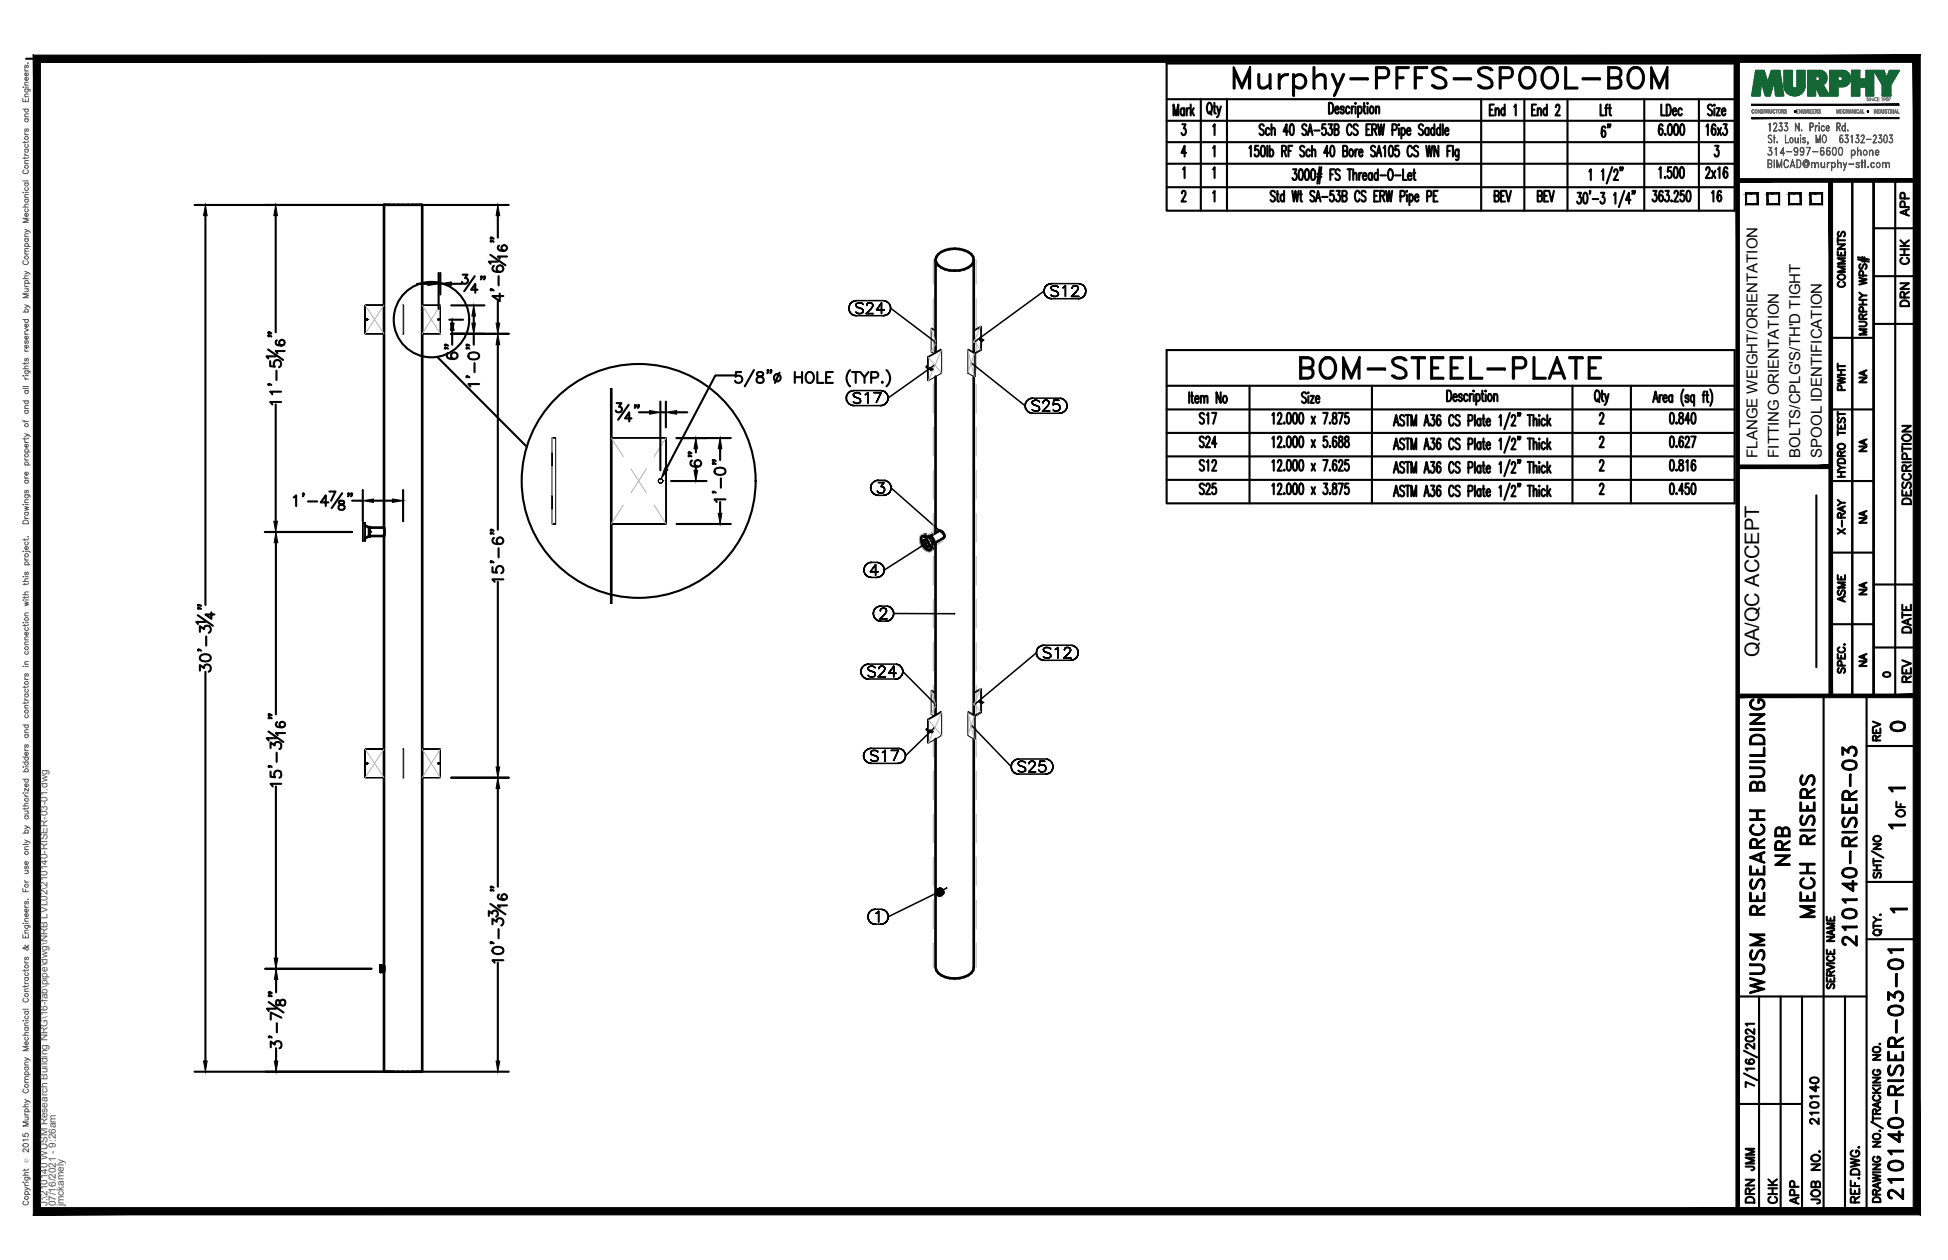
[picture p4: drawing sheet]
<svg xmlns="http://www.w3.org/2000/svg" width="432mm" height="279mm" viewBox="0 0 432 279" stroke-linecap="round" stroke-linejoin="round" font-family="sans-serif">
<defs><g id="words">
<text font-size="10.6" x="272.3" y="22.6">Murphy-PFFS-SPOOL-BOM</text>
<text font-size="8.8" x="286.8" y="85.4">BOM-STEEL-PLATE</text>
<g font-size="6.6">
<text x="397.6" y="193" transform="rotate(-90 397.6 193)">NRB</text>
<text x="403.2" y="204.6" transform="rotate(-90 403.2 204.6)">MECH RISERS</text>
<text x="412.4" y="211" transform="rotate(-90 412.4 211)">210140-RISER-03</text>
<text x="391.9" y="221.5" transform="rotate(-90 391.9 221.5)">WUSM RESEARCH BUILDING</text>
<text x="422.6" y="267.1" transform="rotate(-90 422.6 267.1)">210140-RISER-03-01</text>
</g>
<g font-size="5.3">
<text x="382.4" y="45.9" transform="rotate(-90 382.4 45.9)">16</text>
<text x="264.6" y="105.5">S12</text>
<text x="417.7" y="163.3">0</text>
<text x="389.8" y="260.7" transform="rotate(-90 389.8 260.7)">JMM</text>
<text x="389.8" y="267.8" transform="rotate(-90 389.8 267.8)">DRN</text>
<text x="399.7" y="268.1" transform="rotate(-90 399.7 268.1)">APP</text>
</g>
<g font-size="4.9">
<text x="357.7" y="31.8" transform="rotate(-90 357.7 31.8)">6&quot;</text>
<text x="424" y="49" transform="rotate(-90 424 49)">APP</text>
<text x="424" y="59.6" transform="rotate(-90 424 59.6)">CHK</text>
<text x="409.9" y="64.9" transform="rotate(-90 409.9 64.9)">COMMENTS</text>
<text x="424" y="69.1" transform="rotate(-90 424 69.1)">DRN</text>
<text x="409.9" y="87.8" transform="rotate(-90 409.9 87.8)">PWHT</text>
<text x="424.4" y="112.9" transform="rotate(-90 424.4 112.9)">DESCRIPTION</text>
<text x="409.9" y="119.6" transform="rotate(-90 409.9 119.6)">X-RAY</text>
<text x="409.9" y="134.8" transform="rotate(-90 409.9 134.8)">ASME</text>
<text x="424.4" y="141.5" transform="rotate(-90 424.4 141.5)">DATE</text>
<text x="424.4" y="152.4" transform="rotate(-90 424.4 152.4)">REV</text>
<text x="417.7" y="165.5" transform="rotate(-90 417.7 165.5)">REV</text>
<text x="423" y="182.4" transform="rotate(-90 423 182.4)">OF</text>
<text x="403.9" y="250.5" transform="rotate(-90 403.9 250.5)">210140</text>
<text x="394.8" y="268.1" transform="rotate(-90 394.8 268.1)">CHK</text>
<text x="404.3" y="268.1" transform="rotate(-90 404.3 268.1)">JOB NO.</text>
</g>
<g font-size="4.4">
<text x="414.5" y="86.1" transform="rotate(-90 414.5 86.1)">NA</text>
<text x="414.5" y="101.2" transform="rotate(-90 414.5 101.2)">NA</text>
<text x="414.5" y="117.1" transform="rotate(-90 414.5 117.1)">NA</text>
<text x="414.5" y="133" transform="rotate(-90 414.5 133)">NA</text>
<text x="389.9" y="145.7" transform="rotate(-90 389.9 145.7)">QA/QC ACCEPT</text>
<text x="414.5" y="148.9" transform="rotate(-90 414.5 148.9)">NA</text>
</g>
<text font-size="4" x="416.3" y="151.3">0</text>
<g font-size="3.5">
<text x="417.3" y="176.7">1</text>
<text x="417.3" y="184.9">1</text>
<text x="417.7" y="203.6">1</text>
</g>
<g font-size="3.3">
<text x="389.5" y="101.5" transform="rotate(-90 389.5 101.5)">FLANGE WEIGHT/ORIENTATION</text>
<text x="394.3" y="101.5" transform="rotate(-90 394.3 101.5)">FITTING ORIENTATION</text>
<text x="399.1" y="101.5" transform="rotate(-90 399.1 101.5)">BOLTS/CPLG'S/TH'D TIGHT</text>
<text x="403.8" y="101.5" transform="rotate(-90 403.8 101.5)">SPOOL IDENTIFICATION</text>
</g>
<g font-size="2.2" fill="#545454">
<text x="10.5" y="267.5" transform="rotate(-90 10.5 267.5)">J:\210140 WUSM Research Building NRG\16-fab\pipe\dwg\NRB LVL02\210140-RISER-03-01.dwg</text>
<text x="12.4" y="267.5" transform="rotate(-90 12.4 267.5)">07/16/2021 - 9:26am</text>
<text x="14.1" y="267.4" transform="rotate(-90 14.1 267.4)">jmckamely</text>
</g>
<text font-size="1.3" fill="#545454" x="6.3" y="257.9" transform="rotate(-90 6.3 257.9)">Ó</text>
</g></defs>
<!-- layer: AR-STL -->
<g fill="none" stroke="#000" stroke-width=".59">
<path d="M207.4 57.6v20.5M215.8 57.6a2.53 2.53 0 0 1-2.1 2.1 6.1 6.1 0 0 1-5.7-.9 1.72 1.72 0 0 1 .6-2.9 6.3 6.3 0 0 1 6.7 .5l.4 .6 .1 .6v20.5M135.5 86.1v47.8M207.4 83.5v34.7M215.8 83.5v75M80.9 116.5l1 .5v1.9M81.9 117.9v1l-1 .5M81.9 117v.9M81.9 117.7v.2zM81.9 117.5v.2zM81.9 117.2v.3zM81.9 117.1v.2z"/>
<path d="M81.9 117v.1zM81.9 117h.1M81.9 118.9h.1M81.9 118.7v.2zM81.9 118.6v.2zM81.9 118.4v.2zM81.9 118.2v.2zM81.9 118.2v-.3v.3M81.9 117.9v-.9v.9M81.9 117.9v1M81.9 117v1.8M81.9 118.8h3.2"/>
<path d="M81.9 117h3.2M81.9 117v1.9M204.7 118.9l.3 .1M205 119a.8 .8 0 0 0-.8 .3 .8 .8 0 0 0 0 .9 1.96 1.96 0 0 0 1.9 1.7l.3-.4M205 119l.6 .3M205.3 119.7v-.6v.6M205.3 119.7a1.2 1.2 0 0 1 .5 1.6l-.5-.1M206.1 118.9l2.1-1.2a1.05 1.05 0 0 1 .9 1.6l-2.1 1.2v-.7v.2M206.1 119l.3 .1zM206.1 119l.2 .1M206.2 119l.4 .2 .4 .8M206.3 119.1h.1"/>
<path d="M206.3 119.1l.2 .1M206.4 119.1l.6 .7zM206.5 119.2l.4 .6M206.5 119.2l.3 .4M206.8 119.6l.1 .2M206.9 119.8l.1 .6zM204.7 120.1l-.6-.3 .6 .3M205.3 121.2v.6v-.6M206 120.8l.5 .3-.5-.3M207 120v.5M207 120.2h.1M207.4 120.3v38.2"/>
<path d="M207.4 163.9v50.6a2.68 2.68 0 0 0 2.1 2.1 6.2 6.2 0 0 0 5.8-.8l.4-.6 .1-.7v-50.6M207.7 197.5v.5zM207.7 197.3l.4 .1 .2 .2M207.8 198.1l.3 .4h.3M207.8 197.4l-.1 .1M207.8 197.4l.4 .1M207.9 197.4a.86 .86 0 0 0 .5 .9M207.9 197.3l-.1 .1M207.9 197.3l.1-.1a.72 .72 0 0 0-.4 .9 .72 .72 0 0 0 .8 .5M207.9 197.4l.2 .7 .3 .3M208.1 197.2l.5 .3M208.2 197.2h-.2"/>
<path d="M208.2 197.2l.4 .2M208.3 197.1l-.1 .1M208.3 197.6h.1M208.3 197.6l.1 .3M208.3 197.6l.2 .8M208.3 197.6l.2 .3M208.4 197.1a.72 .72 0 0 1 .5 1.1M208.4 198.4h.1M208.4 198.3l.1 .1M208.4 197.9l.1 .1M208.4 197.9l.1 .5M208.5 198.4l-.1 .1"/>
<path d="M208.5 198.1l-.1 .5M208.6 197.5l.2 .4-.1 .4M208.6 198.4l-.2 .2M208.6 197.4l.3 .7-.2 .3M208.9 198.2l-.1 .1M84.3 214.2v1.3M84.3 214.1v.1zM84.3 214.2v.1zM84.3 214.2v.2zM84.3 214.3v.2zM84.3 214.5v.2v-.2M84.3 214.7v.1v-.1"/>
<path d="M84.3 214.8v.2v-.2M84.3 215v.2zM84.3 215.1v.2zM84.3 215.3v.1zM84.3 215.4v.1zM84.3 215.4h.1M84.3 215.5l.8-.1v22.2h8.5v-192.2h-8.5v170.1M84.3 214.1h.4M84.3 215.5h.4M84.7 214.2h.1M84.7 214.1v.1zM84.7 214.2v.1z"/>
<path d="M84.7 214.2v.2zM84.7 214.3v.2zM84.7 214.5v.2v-.2M84.7 214.7v.1v-.1M84.7 214.8v.2v-.2M84.7 215v.2zM84.7 215.1v.2zM84.7 215.3v.1zM84.7 215.4v.1zM84.7 215.5h.1M84.7 214.2v1.3M85.1 214.2h-.8"/>
</g>
<g fill="#000">
<circle cx="81.9" cy="117.9" r=".3"/>
<circle cx="81.9" cy="117" r=".3"/>
<circle cx="206.1" cy="119" r=".3"/>
<circle cx="207" cy="120.4" r=".3"/>
<circle cx="207" cy="120.3" r=".3"/>
<circle cx="208.5" cy="198.4" r=".3"/>
<circle cx="84.3" cy="215.5" r=".3"/>
</g>
<g fill="none" stroke="#000" stroke-width=".34">
<path d="M188.2 68.4v.5v-.5M188.2 67.8v.6v-.6M188.2 68.9l.3 .4-.3-.4M188.5 67.4l-.3 .4 .3-.4M188.5 69.3l.3 .4-.3-.4M188.8 67l-.3 .4 .3-.4M188.8 69.7l.5 .2-.5-.2M189.3 66.7l-.5 .3 .5-.3M189.3 69.9l.5 .1-.5-.1M189.7 67.5v.2v-.2M189.7 67.7l.2 .2-.2-.2M189.8 66.7h-.5h.5"/>
<path d="M189.8 70h6M189.8 66.7h6M189.9 67.9l.1 .2-.1-.2M190 67.3l-.3 .2 .3-.2M190 69.4l-.3-.2 .3 .2M190 68.1l.2 .1-.2-.1M190.2 68.2l.7 .2-.7-.2M190.3 67.2l-.3 .1 .3-.1M190.3 69.5l-.3-.1 .3 .1M190.7 67.2h-.4h.4M190.7 69.5h-.4h.4M190.9 68.4l.2 .1-.2-.1"/>
<path d="M191.1 67.3l-.4-.1 .4 .1M191.1 69.4l-.4 .1 .4-.1M191.1 68.5l.1 .1-.1-.1M191.2 68.6l.1 .3-.1-.3M191.3 67.5l-.2-.2 .2 .2M191.3 69.2l-.2 .2 .2-.2M191.3 68.9v.3v-.3M192 69.5h1.6h-1.6M192.1 67.7v-.1v.1M192.1 67.6l.1-.2-.1 .2M192.2 67.4l.1-.1-.1 .1M192.3 67.3l.3-.1-.3 .1"/>
<path d="M192.6 67.2h.4h-.4M193 67.2l.2 .1-.2-.1M193.2 68.4l-1.2 1.1 1.2-1.1M193.2 67.3l.2 .1-.2-.1M193.4 68.1l-.2 .3 .2-.3M193.4 67.4l.1 .2-.1-.2M193.5 67.6l-.1 .5zM194.3 68.7h1.7h-1.7M195.4 67.2l-1.1 1.5 1.1-1.5M195.4 67.2v2.3v-2.3M195.8 70l.5-.1-.5 .1M196.3 66.7h-.5h.5"/>
<path d="M196.3 69.9l.5-.2-.5 .2M196.8 67l-.5-.3 .5 .3M196.8 69.7l.3-.4-.3 .4M197.1 67.4l-.3-.4 .3 .4M197.1 69.3l.2-.4-.2 .4M197.3 67.8l-.2-.4 .2 .4M197.3 68.9l.1-.5-.1 .5M197.4 68.4l-.1-.6 .1 .6M197.4 68.4l10.1 7.6M207.5 76h.1M231.4 64.5l.1 .6-.1-.6M231.4 64.5l-15.3 11.3"/>
<path d="M231.5 64l-.1 .5 .1-.5M231.5 65.1l.2 .4-.2-.4M231.7 63.6l-.2 .4 .2-.4M231.7 65.5l.4 .4-.4-.4M232.1 63.2l-.4 .4 .4-.4M232.1 65.9l.5 .3-.5-.3M232.6 63l-.5 .2 .5-.2M232.6 66.2h.5h-.5M233 63.7v.2v-.2M233 63.9l.1 .3-.1-.3M233.1 62.9l-.5 .1 .5-.1M233.1 66.2h5.9"/>
<path d="M233.1 62.9h5.9M233.1 64.2h.1h-.1M233.2 63.5l-.2 .2 .2-.2M233.2 65.6l-.2-.2 .2 .2M233.2 64.2l.3 .2-.3-.2M233.5 64.4l.6 .2-.6-.2M233.5 63.4l-.3 .1 .3-.1M233.5 65.7l-.3-.1 .3 .1M234 63.4h-.5h.5M234 65.7h-.5h.5M234.1 64.6l.2 .1-.2-.1M234.3 63.5l-.3-.1 .3 .1"/>
<path d="M234.3 65.6l-.3 .1 .3-.1M234.3 64.7l.2 .1-.2-.1M234.5 64.8l.1 .3-.1-.3M234.6 63.7l-.3-.2 .3 .2M234.6 65.4l-.3 .2 .3-.2M234.6 65.1v.3v-.3M235.6 63.8l.2-.1-.2 .1M235.8 63.7l.4-.3-.4 .3M236.2 63.4v2.3v-2.3M237.5 65.7h1.6h-1.6M237.6 63.9h.1M237.6 63.8l.2-.2-.2 .2"/>
<path d="M237.8 63.6l.1-.1-.1 .1M237.9 63.5l.2-.1-.2 .1M238.1 63.4h.4h-.4M238.5 63.4l.3 .1-.3-.1M238.7 64.6l-1.2 1.1 1.2-1.1M238.8 63.5l.1 .1-.1-.1M238.9 64.2l-.2 .4 .2-.4M238.9 63.6l.1 .2-.1-.2M239 63.8l-.1 .4zM239 66.2h.6h-.6M239.6 63l-.6-.1 .6 .1M239.6 66.2l.4-.3-.4 .3"/>
<path d="M240 63.2l-.4-.2 .4 .2M240 65.9l.4-.4-.4 .4M240.4 63.6l-.4-.4 .4 .4M240.4 65.5l.2-.4-.2 .4M240.6 64l-.2-.4 .2 .4M240.6 65.1l.1-.6-.1 .6M240.7 64.5l-.1-.5 .1 .5M187.6 88.3v.5v-.5M187.6 87.7v.6v-.6M187.6 88.8l.3 .4-.3-.4M187.9 87.3l-.3 .4 .3-.4M187.9 89.2l.4 .4-.4-.4"/>
<path d="M188.3 86.9l-.4 .4 .4-.4M188.3 89.6l.5 .3-.5-.3M188.8 86.7l-.5 .2 .5-.2M188.8 89.9h.5h-.5M189.2 87.4v.2v-.2M189.2 87.6l.1 .3-.1-.3M189.3 86.6l-.5 .1 .5-.1M189.3 89.9h5.9M189.3 86.6h5.9M189.3 87.9l.1 .1-.1-.1M189.4 87.2l-.2 .2 .2-.2M189.4 89.4l-.2-.3 .2 .3"/>
<path d="M189.4 88l.2 .1-.2-.1M189.6 88.1l.7 .2-.7-.2M189.7 87.1l-.3 .1 .3-.1M189.7 89.4h-.3h.3M190.2 87.1h-.5h.5M190.2 89.4h-.5h.5M190.3 88.3l.2 .1-.2-.1M190.5 87.2l-.3-.1 .3 .1M190.5 89.4h-.3h.3M190.5 88.4l.2 .1-.2-.1M190.7 88.5v.3v-.3M190.7 87.4l-.2-.2 .2 .2"/>
<path d="M190.7 89.1l-.2 .3 .2-.3M190.7 88.8v.3v-.3M191.8 87.5l.2-.1-.2 .1M192 87.4l.3-.3-.3 .3M192.3 87.1v2.3v-2.3M193.7 87.1h1.6h-1.6M195.2 89.9h.5h-.5M195.3 87.1l-1.1 2.3 1.1-2.3M195.7 86.7l-.5-.1 .5 .1M195.7 89.9l.5-.3-.5 .3M196.2 86.9l-.5-.2 .5 .2M196.2 89.6l.3-.4-.3 .4"/>
<path d="M196.5 87.3l-.3-.4 .3 .4M196.5 89.2l.3-.4-.3 .4M196.8 87.7l-.3-.4 .3 .4M196.8 88.8l.1-.5-.1 .5M207.1 81l-10.2 7.3-.1-.6 .1 .6M215.4 80.5l11.8 9.5M227.2 90l.1 .5-.1-.5M227.3 89.4l-.1 .6 .1-.6M227.3 90.5l.3 .5-.3-.5M227.6 89l-.3 .4 .3-.4M227.6 91l.3 .3-.3-.3M227.9 88.6l-.3 .4 .3-.4"/>
<path d="M227.9 91.3l.5 .3-.5-.3M228.4 88.4l-.5 .2 .5-.2M228.4 91.6h.5h-.5M228.8 89.1v.3v-.3M228.8 89.4l.1 .2-.1-.2M228.9 88.3l-.5 .1 .5-.1M228.9 91.6h6M228.9 88.3h6M228.9 89.6l.2 .1-.2-.1M229.1 88.9l-.3 .2 .3-.2M229.1 91l-.3-.2 .3 .2M229.1 89.7l.2 .1-.2-.1"/>
<path d="M229.3 89.8l.6 .2-.6-.2M229.4 88.8l-.3 .1 .3-.1M229.4 91.2l-.3-.2 .3 .2M229.9 88.8h-.5h.5M229.9 91.2h-.5h.5M229.9 90l.3 .2-.3-.2M230.2 88.9l-.3-.1 .3 .1M230.2 91l-.3 .2 .3-.2M230.2 90.2h.1h-.1M230.3 90.2l.1 .3-.1-.3M230.4 89.1l-.2-.2 .2 .2M230.4 90.8l-.2 .2 .2-.2"/>
<path d="M230.4 90.5v.3v-.3M231.1 91.2h1.6h-1.6M231.2 89.4v-.2v.2M231.2 89.2l.1-.2-.1 .2M231.3 89l.1-.1-.1 .1M231.4 88.9l.2-.1-.2 .1M231.6 88.8h.5h-.5M232.1 88.8l.3 .1-.3-.1M232.2 90l-1.1 1.2 1.1-1.2M232.4 88.9v.1v-.1M232.4 89.7l-.2 .3 .2-.3M232.4 89l.2 .2-.2-.2"/>
<path d="M232.6 89.2l-.2 .5zM233.5 90.9l-.1-.2 .1 .2M233.5 89.8l.1-.1-.1 .1M233.6 88.8l-.1 1 .1-1M233.6 91l-.1-.1 .1 .1M233.6 89.7l.3-.1-.3 .1M233.9 91.2l-.3-.2 .3 .2M233.9 89.6h.4h-.4M234.3 91.2h-.4h.4M234.3 89.6l.3 .1-.3-.1M234.6 91l-.3 .2 .3-.2M234.6 89.7l.3 .2-.3-.2"/>
<path d="M234.7 88.8h-1.1h1.1M234.9 90.8l-.3 .2 .3-.2M234.9 89.9v.3v-.3M234.9 91.6h.5h-.5M234.9 90.5v.3v-.3M234.9 90.2v.3v-.3M235.4 88.4l-.5-.1 .5 .1M235.4 91.6l.4-.3-.4 .3M235.8 88.6l-.4-.2 .4 .2M235.8 91.3l.4-.3-.4 .3M236.2 89l-.4-.4 .4 .4M236.2 91l.3-.5-.3 .5"/>
<path d="M236.5 89.4l-.3-.4 .3 .4M236.5 90.5v-.5v.5M236.5 90v-.6v.6M80.4 115.9v4M80.4 119.9h.5M80.9 115.9v4v-4h-.5v4M80.9 119.9h.1M81.8 116.7l.1 .3M82 116.7l-.1 .3M193 108.2l.1 .5-.1-.5M193.1 107.6l-.1 .6 .1-.6M193.1 108.7l.2 .5-.2-.5"/>
<path d="M193.3 107.2l-.2 .4 .2-.4M193.3 109.2l.4 .3-.4-.3M193.7 106.8l-.4 .4 .4-.4M193.7 109.5l.5 .3-.5-.3M194.2 106.6l-.5 .2 .5-.2M194.2 109.8h.5h-.5M194.5 108.9l.2 .3zM194.7 106.5l-.5 .1 .5-.1M194.7 109.8h1.2M194.7 106.5h1.2M194.7 107h1.2h-1.2M194.7 109.2l.7 .2z"/>
<path d="M195.3 107.9h.3h-.3M195.6 107.9l.2 .1-.2-.1M195.7 109.2l-.3 .2 .3-.2M195.8 108l.1 .1-.1-.1M195.9 109.8h.5h-.5M195.9 107l-.6 .9 .6-.9M195.9 109l-.2 .2 .2-.2M195.9 108.1l.2 .3-.2-.3M196.1 108.4l-.2 .6zM196.4 106.6l-.5-.1 .5 .1M196.4 109.8l.4-.3-.4 .3M196.8 106.8l-.4-.2 .4 .2"/>
<path d="M196.8 109.5l.4-.3-.4 .3M197.2 107.2l-.4-.4 .4 .4M197.2 109.2l.2-.5-.2 .5M197.4 107.6l-.2-.4 .2 .4M197.4 108.7l.1-.5-.1 .5M197.5 108.2l-.1-.6 .1 .6M197.5 108.2l11.5 10.1M204.1 118.9a1.21 1.21 0 0 1 1.9 0 2.3 2.3 0 0 1 .7 3.1 1.51 1.51 0 0 1-2.4-1 2.18 2.18 0 0 1-.2-2.1zM204.3 118.7a2.3 2.3 0 0 1 2.4 2.6l-.2 .6-.2 .3M205 119.6a1.27 1.27 0 0 0 .9 1.5M205.3 119.7l-.3-.1a.97 .97 0 0 0 .3 1.6M206.3 118.9v.2"/>
<path d="M206.4 118.8v.3M209 118.3h.1M191.5 126.4l.1 .5-.1-.5M191.6 125.9l-.1 .5 .1-.5M191.6 126.9l.2 .5-.2-.5M191.8 125.4l-.2 .5 .2-.5M191.8 127.4l.4 .3-.4-.3M192.2 125l-.4 .4 .4-.4M192.2 127.7l.4 .3-.4-.3M192.6 124.8l-.4 .2 .4-.2M192.6 128h.6h-.6M192.9 126.8h1.8h-1.8"/>
<path d="M193.2 124.7l-.6 .1 .6-.1M193.2 128h1.1M193.2 124.7h1.1M193.6 136l.1 .6-.1-.6M193.7 135.5l-.1 .5 .1-.5M193.7 136.6l.2 .4-.2-.4M193.9 135.1l-.2 .4 .2-.4M193.9 137l.4 .4-.4-.4M194.1 125.2l-1.2 1.6 1.2-1.6M194.1 125.2v2.4v-2.4M194.3 134.7l-.4 .4 .4-.4M194.3 137.4l.4 .3-.4-.3"/>
<path d="M194.3 128h.5h-.5M194.7 134.5l-.4 .2 .4-.2M194.7 137.7h.5h-.5M194.8 124.8l-.5-.1 .5 .1M194.8 128l.5-.3-.5 .3M195.1 137.2h1.5h-1.5M195.1 135.5v-.2v.2M195.1 135.3l.2-.2-.2 .2M195.2 134.4l-.5 .1 .5-.1M195.2 137.7h1.2M195.2 134.4h1.2M195.3 135.1l.1-.1-.1 .1"/>
<path d="M195.3 125l-.5-.2 .5 .2M195.3 127.7l.4-.3-.4 .3M195.4 135l.2-.1-.2 .1M195.6 134.9h.5h-.5M195.7 125.4l-.4-.4 .4 .4M195.7 127.4l.2-.5-.2 .5M195.9 125.9l-.2-.5 .2 .5M195.9 126.9l.1-.5-.1 .5M196.1 134.9l.2 .1-.2-.1M196.2 136.1l-1.1 1.1 1.1-1.1M196.3 135l.1 .1-.1-.1M196.4 135.8l-.2 .3 .2-.3"/>
<path d="M196.4 135.1l.1 .2-.1-.2M196.4 137.7h.6h-.6M196.5 135.5l-.1 .3 .1-.3M196.5 135.3v.2v-.2M197 134.5l-.6-.1 .6 .1M197 137.7l.4-.3-.4 .3M197.4 134.7l-.4-.2 .4 .2M197.4 137.4l.4-.4-.4 .4M197.8 135.1l-.4-.4 .4 .4M197.8 137l.2-.4-.2 .4M198 135.5l-.2-.4 .2 .4M198 136.6l.1-.6-.1 .6"/>
<path d="M198.1 136l-.1-.5 .1 .5M198.1 136l13.5 .1M205.8 120.2l-9.8 6.2-.1-.5 .1 .5M211.6 136h.1M190.8 148.9l.1 .5-.1-.5M190.9 148.4l-.1 .5 .1-.5M190.9 149.4l.3 .5-.3-.5M191.2 147.9l-.3 .5 .3-.5M191.2 149.9l.3 .4-.3-.4M191.5 147.6l-.3 .3 .3-.3M191.5 150.3l.5 .2-.5-.2M192 147.3l-.5 .3 .5-.3"/>
<path d="M192 150.5l.5 .1-.5-.1M192.4 148.1v.2v-.2M192.4 148.3l.1 .2-.1-.2M192.5 147.3h-.5h.5M192.5 148.5l.1 .1-.1-.1M192.5 150.6h5.9M192.5 147.3h5.9M192.6 147.9l-.2 .2 .2-.2M192.6 150l-.2-.2 .2 .2M192.6 148.6l.3 .1-.3-.1M192.9 148.7l.6 .3-.6-.3M193 147.7l-.4 .2 .4-.2"/>
<path d="M193 150.1l-.4-.1 .4 .1M193.4 147.7h-.4h.4M193.4 150.1h-.4h.4M193.5 149l.3 .1-.3-.1M193.8 147.9l-.4-.2 .4 .2M193.8 150l-.4 .1 .4-.1M193.8 149.1l.1 .1-.1-.1M193.9 149.2l.1 .2-.1-.2M194 148.1l-.2-.2 .2 .2M194 149.8l-.2 .2 .2-.2M194 149.4v.4v-.4M194.7 150.1h1.6h-1.6"/>
<path d="M194.8 148.3h.1M194.8 148.2l.1-.3-.1 .3M194.9 147.9h.1h-.1M195 147.9l.3-.2-.3 .2M195.3 147.7h.4h-.4M195.7 147.7l.2 .2-.2-.2M195.8 149l-1.1 1.1 1.1-1.1M195.9 147.9h.1h-.1M196 148.6l-.2 .4 .2-.4M196 147.9l.2 .3-.2-.3M196.2 148.2l-.2 .4zM197 149.3h1.7h-1.7"/>
<path d="M198.1 147.7l-1.1 1.6 1.1-1.6M198.1 147.7v2.4v-2.4M198.4 150.6l.6-.1-.6 .1M199 147.3h-.6h.6M199 150.5l.5-.2-.5 .2M199.5 147.6l-.5-.3 .5 .3M199.5 150.3l.3-.4-.3 .4M199.8 147.9l-.3-.3 .3 .3M199.8 149.9l.3-.5-.3 .5M200.1 148.4l-.3-.5 .3 .5M200.1 149.4v-.5v.5M200.1 148.9v-.5v.5l7.4 7.5"/>
<path d="M229.7 144.8l.1 .5-.1-.5M229.7 144.8l-13.6 11.4M229.8 144.2l-.1 .6 .1-.6M229.8 145.3l.2 .4-.2-.4M230 143.7l-.2 .5 .2-.5M230 145.7l.4 .4-.4-.4M230.4 143.4l-.4 .3 .4-.3M230.4 146.1l.5 .2-.5-.2M230.9 143.2l-.5 .2 .5-.2M230.9 146.3l.5 .1-.5-.1M231.3 143.9v.2v-.2M231.3 144.1l.1 .2-.1-.2"/>
<path d="M231.4 143.1l-.5 .1 .5-.1M231.4 146.4h5.9M231.4 143.1h5.9M231.4 144.3l.1 .2-.1-.2M231.5 143.7l-.2 .2 .2-.2M231.5 145.8l-.2-.2 .2 .2M231.5 144.5l.3 .1-.3-.1M231.8 144.6l.6 .2-.6-.2M231.8 143.6l-.3 .1 .3-.1M231.8 146l-.3-.2 .3 .2M232.3 143.6h-.5h.5M232.3 146h-.5h.5"/>
<path d="M232.4 144.8l.2 .1-.2-.1M232.6 143.7l-.3-.1 .3 .1M232.6 145.8l-.3 .2 .3-.2M232.6 144.9l.2 .1-.2-.1M232.8 145l.1 .3-.1-.3M232.9 143.9l-.3-.2 .3 .2M232.9 145.6l-.3 .2 .3-.2M232.9 145.3v.3v-.3M233.9 144l.2-.1-.2 .1M234.1 143.9l.4-.3-.4 .3M234.5 143.6v2.4v-2.4M235.8 146h1.6h-1.6"/>
<path d="M236 144.1v-.1v.1M236 144l.1-.2-.1 .2M236.1 143.8l.1-.1-.1 .1M236.2 143.7l.2-.1-.2 .1M236.4 143.6h.4h-.4M236.8 143.6l.3 .1-.3-.1M237 144.8l-1.2 1.2 1.2-1.2M237.1 143.7l.1 .1-.1-.1M237.2 144.5l-.2 .3 .2-.3M237.2 143.8l.1 .2-.1-.2M237.3 144l-.1 .5zM237.3 146.4l.6-.1-.6 .1"/>
<path d="M237.9 143.2l-.6-.1 .6 .1M237.9 146.3l.4-.2-.4 .2M238.3 143.4l-.4-.2 .4 .2M238.3 146.1l.4-.4-.4 .4M238.7 143.7l-.4-.3 .4 .3M238.7 145.7l.2-.4-.2 .4M238.9 144.2l-.2-.5 .2 .5M238.9 145.3l.1-.5-.1 .5M239 144.8l-.1-.6 .1 .6M191.4 167.6l.1 .5-.1-.5M191.5 167.1l-.1 .5 .1-.5M191.5 168.1l.3 .5-.3-.5"/>
<path d="M191.8 166.6l-.3 .5 .3-.5M191.8 168.6l.3 .3-.3-.3M192.1 166.3l-.3 .3 .3-.3M192.1 168.9l.5 .3-.5-.3M192.6 166l-.5 .3 .5-.3M192.6 169.2l.5 .1-.5-.1M193 166.7v.3v-.3M193 167l.1 .2-.1-.2M193.1 165.9l-.5 .1 .5-.1M193.1 167.2l.1 .1-.1-.1M193.1 169.3h5.9M193.1 165.9h5.9"/>
<path d="M193.2 166.5l-.2 .2 .2-.2M193.2 168.7l-.2-.3 .2 .3M193.2 167.3l.2 .1-.2-.1M193.4 167.4l.8 .3-.8-.3M193.6 166.4l-.4 .1 .4-.1M193.6 168.8l-.4-.1 .4 .1M194 166.4h-.4h.4M194 168.8h-.4h.4M194.2 167.7l.2 .1-.2-.1M194.4 166.5l-.4-.1 .4 .1M194.4 168.7l-.4 .1 .4-.1M194.4 167.8l.1 .1-.1-.1"/>
<path d="M194.5 167.9l.1 .2-.1-.2M194.6 166.7l-.2-.2 .2 .2M194.6 168.4l-.2 .3 .2-.3M194.6 168.1v.3v-.3M195.6 166.9l.3-.2-.3 .2M195.9 166.7l.3-.3-.3 .3M196.2 166.4v2.4v-2.4M197.6 166.4h1.5h-1.5M199 169.3l.6-.1-.6 .1M199.1 166.4l-1.1 2.4 1.1-2.4M199.6 166l-.6-.1 .6 .1M199.6 169.2l.5-.3-.5 .3"/>
<path d="M200.1 166.3l-.5-.3 .5 .3M200.1 168.9l.3-.3-.3 .3M200.4 166.6l-.3-.3 .3 .3M200.4 168.6l.2-.5-.2 .5M200.6 167.1l-.2-.5 .2 .5M200.6 168.1l.1-.5-.1 .5M200.7 167.6l-.1-.5 .1 .5M207.1 161.3h.1M207.1 161.4l-6.4 6.2M215.4 160.9h.1M215.4 160.9l8.7 9.1M224.1 170l.1 .5-.1-.5"/>
<path d="M224.2 169.4l-.1 .6 .1-.6M224.2 170.5l.2 .5-.2-.5M224.4 169l-.2 .4 .2-.4M224.4 171l.4 .4-.4-.4M224.8 168.6l-.4 .4 .4-.4M224.8 171.4l.5 .2-.5-.2M225.3 168.4l-.5 .2 .5-.2M225.3 171.6h.5h-.5M225.7 169.1v.3v-.3M225.7 169.4l.1 .2-.1-.2M225.8 168.3l-.5 .1 .5-.1M225.8 171.6h6"/>
<path d="M225.8 168.3h6M225.8 169.6l.1 .1-.1-.1M225.9 168.9l-.2 .2 .2-.2M225.9 171.1l-.2-.3 .2 .3M225.9 169.7l.3 .1-.3-.1M226.2 169.8l.7 .2-.7-.2M226.3 168.8l-.4 .1 .4-.1M226.3 171.2l-.4-.1 .4 .1M226.7 168.8h-.4h.4M226.7 171.2h-.4h.4M226.9 170l.2 .2-.2-.2M227.1 168.9l-.4-.1 .4 .1"/>
<path d="M227.1 171.1l-.4 .1 .4-.1M227.1 170.2l.1 .1-.1-.1M227.2 170.3l.1 .2-.1-.2M227.3 169.1l-.2-.2 .2 .2M227.3 170.8l-.2 .3 .2-.3M227.3 170.5v.3v-.3M228 171.2h1.6h-1.6M228.1 169.4v-.2v.2M228.1 169.2l.1-.2-.1 .2M228.2 169l.1-.1-.1 .1M228.3 168.9l.2-.1-.2 .1M228.5 168.8h.5h-.5"/>
<path d="M229 168.8l.2 .1-.2-.1M229.1 170l-1.1 1.2 1.1-1.2M229.2 168.9l.1 .1-.1-.1M229.3 169.7l-.2 .3 .2-.3M229.3 169l.2 .2-.2-.2M229.5 169.2l-.2 .5zM230.4 170.9l-.2-.2 .2 .2M230.4 169.8l.1-.1-.1 .1M230.5 168.8l-.1 1 .1-1M230.5 171.1l-.1-.2 .1 .2M230.5 169.7l.3-.1-.3 .1M230.8 171.2l-.3-.1 .3 .1"/>
<path d="M230.8 169.6h.4h-.4M231.2 171.2h-.4h.4M231.2 169.6l.3 .1-.3-.1M231.5 171.1l-.3 .1 .3-.1M231.5 169.7l.2 .2-.2-.2M231.6 168.8h-1.1h1.1M231.7 170.8l-.2 .3 .2-.3M231.7 169.9l.1 .4-.1-.4M231.8 171.6h.5h-.5M231.8 170.5l-.1 .3 .1-.3M231.8 170.3v.2v-.2M232.3 168.4l-.5-.1 .5 .1"/>
<path d="M232.3 171.6l.4-.2-.4 .2M232.7 168.6l-.4-.2 .4 .2M232.7 171.4l.4-.4-.4 .4M233.1 169l-.4-.4 .4 .4M233.1 171l.2-.5-.2 .5M233.3 169.4l-.2-.4 .2 .4M233.3 170.5l.1-.5-.1 .5M233.4 170l-.1-.6 .1 .6M209.8 197l-12.9 6.3-.1-.5 .1 .5M192.4 203.3l.1 .5-.1-.5M192.5 202.8l-.1 .5 .1-.5M192.5 203.8l.2 .4-.2-.4"/>
<path d="M192.7 202.3l-.2 .5 .2-.5M192.7 204.2l.4 .4-.4-.4M193.1 201.9l-.4 .4 .4-.4M193.1 204.6l.4 .3-.4-.3M193.5 201.7l-.4 .2 .4-.2M193.5 204.9h.5h-.5M194 201.6l-.5 .1 .5-.1M194 204.9h1.2M194 201.6h1.2M194.2 202.6l.2-.2-.2 .2M194.4 202.4l.4-.3-.4 .3M194.8 202.1v2.4v-2.4"/>
<path d="M195.2 204.9h.5h-.5M195.7 201.7l-.5-.1 .5 .1M195.7 204.9l.5-.3-.5 .3M196.2 201.9l-.5-.2 .5 .2M196.2 204.6l.4-.4-.4 .4M196.6 202.3l-.4-.4 .4 .4M196.6 204.2l.2-.4-.2 .4M196.8 202.8l-.2-.5 .2 .5M196.8 203.8l.1-.5-.1 .5"/>
</g>
<g fill="none" stroke="#b3b3b3" stroke-width=".22">
<path d="M206.9 57.6v5.4M216.4 57.6v5.4M80.9 67.7l4.2 6.3M85.1 67.7l-4.2 6.3M89.2 67.7v6.3v-6.3M93.6 67.7l4 6.3M97.6 67.7l-4 6.3M205.8 79.2l2.9 3.5M206.4 72.9l1 2.9M206.9 66.2v6.3M206.9 75.7v2.7M207.4 76.2l-1 1.8"/>
<path d="M208.7 77.5l-2.9 6.9M214.5 77.5l1.5 6.1M215.8 75.6l1.6 1.9M216 78.4l-1.5 4.3M216.4 66.2v6.3M216.4 75.7v6.4M217.4 72.3l-1.6 3.7M122.4 97.1v3.2M135.5 97.1l2.7 4.2M147.6 97.1l-2.6 4.2M206.9 85.2v6.4M206.9 94.8v6.3"/>
<path d="M216.4 85.2v6.4M216.4 94.8v6.3M122.4 103.4v6.4M122.4 113v3.2M138.2 112l-2.7 4.2M139.9 104l3.4 5.3M143.3 104l-3.4 5.3M145 112l2.6 4.2M204.9 118.5a.9 .9 0 0 0-1.1 1.1 2.93 2.93 0 0 0 2.3 2.9l.6-.4 .1-.3M205.4 118.5h.4M205.6 118.6a1.15 1.15 0 0 1 1.5 .8 1.06 1.06 0 0 1-.1 1.7M206.9 104.3v6.4"/>
<path d="M206.9 113.9v4.6M207.6 117.5l-2 1.1M209.1 120l-2 1.1M216.4 104.3v6.4M216.4 113.9v6.3M206.9 123.4v6.3M206.9 132.9v6.4M207.2 121l-.2 .4M216.4 123.4v6.3M216.4 132.9v6.4M205.8 159.6l2.9 3.5M206.4 153.2l1 3"/>
<path d="M206.9 142.4v6.4M206.9 152v6.3M207.4 156.6l-1 1.8M208.7 157.9l-2.9 6.9M214.5 157.9l1.5 6M215.8 156l1.6 1.9M216 158.7l-1.5 4.4M216.4 142.4v6.4M216.4 152v6.3M217.4 152.7l-1.6 3.7M80.9 166.1l4.2 6.4M85.1 166.1l-4.2 6.4"/>
<path d="M89.2 166.1v6.4v-6.4M93.6 166.1l4 6.4M97.6 166.1l-4 6.4M206.9 164.2v3.6M206.9 171v6.4M216.4 161.5v6.3M216.4 171v6.4M206.9 180.5v6.4M206.9 190.1v6.3M206.9 199.6v6.3M207.7 196.8l-.2 .2M208.9 198.8l-.3 .2"/>
<path d="M216.4 180.5v6.4M216.4 190.1v6.3M216.4 199.6v6.3M206.9 209.1v5.4M216.4 209.1v5.4"/>
</g>
<g fill="none" stroke="#000" stroke-width=".22">
<path d="M80.9 74h4.2h-4.2M80.9 67.7h4.2h-4.2v6.3v-6.3h4.2v6.3v-6.3v6.3h-4.2zM81.5 70.9h.1M89.5 67.7h-.3v6.3h.3h-.3v-6.3h.3v6.3M93.6 67.7h4v6.3h-4zM97.4 70.9h.1M97.6 74h-4h4M97.6 67.7h-4h4M97.6 67.7v6.3v-6.3M205.6 79.1l2.9-1.6h.2l-2.9 1.7zM205.6 79.1v5.2M205.8 79.2v5.2"/>
<path d="M206.4 72.9l.2-.1 .8 .4M206.6 72.8v.2M206.6 77.9l-.2 .1M207.4 73.4l-1-.5v5.1l.6 .3M208.5 77.5v.2M208.7 77.5v5.2M214.5 77.5l1.5 .9v5.2l-1.5-.9zM214.5 77.5h.2l1.5 .8-.2 .1M214.7 77.5v.2M215.8 73.2l1.6-.9v2.8M216.2 78.3v5.2M217 75.2l.7 .4v-.2"/>
<path d="M217 75.2l.7 .4M217.2 75l.7 .3v.2l-.2 .1-.7-.4M217.2 75l.6 .3M217.4 75.4v2.1l-1.3 .8M217.4 77.5l.2 .1-1.4 .8M217.4 72.3l.2 .2-1.8 .9M217.6 72.5v2.7M217.6 75.6v2M217.7 75.3l-.5-.3 .6 .3M217.7 75.3v.1M217.9 75.4h.1M123.2 97.1h-.8v19.1h.8h-.8v-19.1h.8v19.1"/>
<path d="M135.5 97.1h12.1v19.1h-12.1zM147.6 97.1h-12.1h12.1M147.6 97.1v19.1v-19.1M205.3 81.4l.3 .2M205.3 81.4v.1M205.3 81.5l.3 .1M205.4 81.4l-.1 .1M205.5 81.2h.1M205.5 81.2l-.2 .2M205.5 81.2v.1M205.6 81.6l-.3-.2 .3 .2M205.6 81.2h.1"/>
<path d="M205.6 81.2l-.1 .1M205.8 81.7l.7 .4M205.8 81.7l.6 .4M206.6 81.8l-.5-.3 .5 .3-.2 .2 .1 .1M206.6 81.8l-.5-.2 .6 .2M206.6 81.8h.1M206.7 81.9h.1M206.7 81.8l-.2 .3M208.5 82.6l.2 .1-2.9 1.7-.2-.1 .2-.1M214.7 82.6l-.2 .1M216 83.3l.2 .2-.2 .1M146.9 106.6h.1"/>
<path d="M147.6 116.2h-12.1h12.1M205.6 159.5l2.9-1.7 .2 .1-2.9 1.7zM205.6 159.5v5.2M205.8 159.6v5.2M206.4 153.2l.2-.1 .8 .5M206.6 158.3l-.2 .1M206.6 153.1v.3M207.4 153.8l-1-.6v5.2l.6 .3M208.5 157.8v.2M208.7 157.9v5.2M214.5 157.9l1.5 .8v5.2l-1.5-.8zM214.5 157.9l.2-.1 1.5 .9h-.2"/>
<path d="M214.7 157.8v.2M215.8 153.6l1.6-.9v2.7M216.2 158.7v5.1M217 155.6l.7 .3M217 155.6l.7 .4M217 155.6l.7 .4-.7-.4M217.2 155.3l.6 .4-.6-.4M217.2 155.3l.7 .4-.2 .3M217.2 155.3l.6 .4M217.4 155.8v2.1l-1.3 .7M217.4 157.9l.2 .1-1.4 .8M217.4 152.7l.2 .1-1.8 1"/>
<path d="M217.6 152.8v2.8M217.6 155.9v2.1M217.7 155.9h.1M217.8 155.7l-.6-.4 .6 .4-.1 .2M217.9 155.8h.1M80.9 172.5h4.2h-4.2M80.9 166.1h4.2h-4.2v6.4v-6.4h4.2v6.4v-6.4v6.4h-4.2zM81.5 169.3h.1M89.5 166.1h-.3v6.4h.3h-.3v-6.4h.3v6.4M93.6 166.1h4v6.4h-4zM97.4 169.3h.1M97.6 172.5h-4h4"/>
<path d="M97.6 166.1h-4h4M97.6 166.1v6.4v-6.4M205.3 161.8l.3 .2M205.3 161.8h.1M205.5 161.5l-.2 .3M205.5 161.5l.1 .1M205.5 161.5v.1M205.5 161.6h.1M205.6 162l-.3-.2 .3 .2M205.6 161.6h.1M205.6 161.6h-.1M205.8 162.1l.7 .4z"/>
<path d="M205.8 162.1l.6 .4M206.6 162.2l-.5-.3 .5 .3-.2 .3M206.6 162.2l-.5-.3 .6 .3M206.6 162.2h.1M206.7 162.2h.1M206.7 162.2l-.3 .3M208.5 163l.2 .1-2.9 1.7-.2-.1 .2-.1M214.7 163l-.2 .1M216 163.7l.2 .1-.2 .1"/>
<circle cx="81.3" cy="70.9" r=".17"/>
<circle cx="97.2" cy="70.9" r=".17"/>
<circle cx="146.4" cy="106.6" r=".5"/>
<circle cx="81.3" cy="169.3" r=".17"/>
<circle cx="97.2" cy="169.3" r=".17"/>
</g>
<!-- layer: PS-BDR -->
<g fill="#000" stroke="#000" stroke-width=".22">
<path d="M388.3 26.1v.2l32.6-.2zM388.3 26.3l32.6-.2v.2z"/>
<path d="M388.3 23.1v.3l32.6-.3zM388.3 23.4l32.6-.3v.3z"/>
<path d="M7.4 12.2v257.2l1.6-1.6zM7.4 12.2l1.6 1.6v254zM7.4 12.2l1.6 1.6 416.6-1.6zM9 13.8l416.6-1.6-1.5 1.6zM425.6 12.2l-1.5 1.6 1.5 255.6zM424.1 13.8l1.5 255.6-1.5-1.6zM7.4 269.4h418.2l-1.5-1.6zM9 267.8h415.1l-416.7 1.6z"/>
</g>
<!-- layer: PS-BDR-T -->
<g fill="none" stroke="#000" stroke-width=".47">
<path d="M415.3 40v114.3h-4.7v-114.2v114.2h-4.8v-114.2M387 42.9h2.6v2.4h-2.6zM391.8 42.9h2.6v2.4h-2.6zM396.6 42.9h2.5v2.4h-2.5zM401.3 42.9h2.6v2.4h-2.6zM411.8 57.5l2.5 .5M411.8 57.1l2.5 .5M412.4 58.6a.59 .59 0 0 0-.3 .5 .59 .59 0 0 0 .4 .5l.3-.1 .3-.8 .4-.1a.64 .64 0 0 1 0 1M412.8 57v1M413.3 57.1v1M405.8 74.9h9.5M412.1 71.3l1.4 .1a.52 .52 0 0 1 .2 .6 .52 .52 0 0 1-.4 .4h-1.2"/>
<path d="M412.1 61.6l1.7 .4-1.7 .3 1.7 .4-1.7 .4M412.1 67.5h1.7M412.1 66.5h1.7M412.1 64.9l.8 .6M412.9 70.7l-.1-.9-.4-.1-.3 .3v.7h1.7M412.9 66.5v1M413 69.1l-.1-.9-.5-.1-.3 .3v.7h1.7M413 61.1l-.1-.9-.5-.1-.3 .3v.7h1.7M413.8 73h-1.7l1.7 .6-1.7 .6h1.7M413.8 65.5h-.9l-.8 .6M413.8 69.7l-.9 .5M405.8 90.8h9.5"/>
<path d="M407.4 94.1v1h1.6v-1M407.4 96h1.6M407.4 91.3v1.1M407.4 95.4v1.1M407.4 91.8h1.6M407.4 98.7a.79 .79 0 0 1 1-.3 .79 .79 0 0 1 .5 .9 .78 .78 0 0 1-1 .3 .78 .78 0 0 1-.5-.9zM407.6 92.7a.59 .59 0 0 0-.3 .5 .59 .59 0 0 0 .4 .5l.3-.1 .3-.8 .4-.1a.65 .65 0 0 1 0 1M408.1 94.5v.6M402.6 109.8v38.1M405.8 106.7h9.5M407.4 105.7h1.6M407.4 104.7h1.6"/>
<path d="M407.4 103.1l.7 .6M407.4 102a.9 .9 0 0 1 1.6 .2v.5h-1.6zM408.1 101.1l-.1-.9-.3-.1-.3 .3v.7h1.6M408.1 104.7v1M409 103.7h-.9l-.7 .6M409 100.1l-.9 .5M405.8 122.5h9.5M405.8 138.4h9.5M407.4 145v1h1.6v-1M407.6 148.2a.59 .59 0 0 0-.3 .5 .59 .59 0 0 0 .4 .5l.3-.2 .3-.7 .4-.1a.65 .65 0 0 1 0 1M407.7 143.5a.59 .59 0 0 0-.3 .7 .59 .59 0 0 0 .6 .5h.4a.59 .59 0 0 0 .6-.5 .59 .59 0 0 0-.4-.7M408.1 145.4v.6"/>
<path d="M408.2 147.6l-.1-.9-.4-.2-.3 .4v.7h1.6M408.8 142.9h.2z"/>
</g>
<!-- layer: PS-DIM -->
<path d="M5.8 13h419" fill="none" stroke="#000" stroke-width=".47"/>
<!-- layer: 0 -->
<g fill="none" stroke="#000" stroke-width=".47">
<path d="M415.3 40v114.3M420.1 40v114.3M415.3 50.6h9.5M415.3 61.2h9.5M415.3 71.8h9.5M415.3 129.6h9.5M415.3 143.6h9.5M386.6 238l2.9 1.5M386.6 233l2.9 1.5M387 230l.8-.2a.85 .85 0 0 1 1.1 .6 1.14 1.14 0 0 1-1.9 0zM387.2 234.9a.49 .49 0 0 0-.2 .8 1.15 1.15 0 0 0 1.9-.3 .56 .56 0 0 0-.6-.6 .56 .56 0 0 0-.6 .5 .56 .56 0 0 0 .5 .6M388.9 237h-1.9l.3 .4"/>
<path d="M388.9 231.4v1.2l-1-.8-.6-.3-.3 .2v.5l.4 .3M388.9 228.2v1.1l-1-.8-.6-.3-.3 .2v.5l.4 .3M388.9 227h-1.9l.3 .4M388.9 240.7l-1.9-.8v1.2"/>
</g>
<g fill="#000" stroke="#000" stroke-width=".22">
<path d="M384.8 13l.8 255.6v-255.6zM384.8 13l.8 255.6h-.8z"/>
<path d="M385.2 39.6v.8l39.6-.8zM385.2 40.4l39.6-.8v.8z"/>
<path d="M424.5 40l.8 114.3v-114.3zM424.5 40l.8 114.3h-.8z"/>
<path d="M385.2 153.9v.8l39.6-.8zM385.2 154.7l39.6-.8v.8z"/>
</g>
<!-- layer: PS-LOGO -->
<g fill="none" stroke="#545454" stroke-width=".22">
<path d="M5.1 19.3h.1zM5.5 19.8h.9l.2 .1v.4M5.5 15.3v.3l.3 .1M5.5 18.9h.8M5.5 15.7h.8M5.5 19.3h.8M5.7 19.8a.38 .38 0 0 0-.1 .5 .38 .38 0 0 0 .6 0 .38 .38 0 0 0-.1-.5M5.7 14.4l-.2 .3v.3h.3l.1-.4 .2-.2 .2 .3-.2 .4M6.1 17.2a.38 .38 0 0 1 .1 .5 .38 .38 0 0 1-.6 0 .38 .38 0 0 1 .1-.5h.1v.7M6.1 16.2a.38 .38 0 0 1 .1 .5 .38 .38 0 0 1-.6 0 .38 .38 0 0 1 .1-.5h.1v.6M6.2 13.9v.1zM6.3 18.2l-.8 .1v.3l.2 .3"/>
<path d="M5.1 21.8v.7h1.2v-.7M5.1 24.2h1.2M5.4 37.7a.43 .43 0 0 0-.3 .5 .43 .43 0 0 0 .4 .3h.3a.43 .43 0 0 0 .5-.3 .43 .43 0 0 0-.3-.5M5.5 34v.3l.3 .1M5.5 29.4v.3l.3 .2M5.5 31.3v.4M5.5 34.8v.4M5.5 36.2h.8M5.5 34.4h.8M5.5 33.1h.8M5.5 29.9h.8M5.5 26.4h.8"/>
<path d="M5.5 25.9h.8M5.5 21.4h.8M5.7 33.1a.38 .38 0 0 0-.1 .5 .38 .38 0 0 0 .6 0 .38 .38 0 0 0-.1-.5M5.7 32a.4 .4 0 0 0-.1 .6 .4 .4 0 0 0 .6 0 .4 .4 0 0 0-.1-.6M5.7 28.6l-.2 .2v.3h.3l.1-.4 .2-.1 .2 .2-.2 .4M5.7 26.4a.38 .38 0 0 0-.1 .5 .38 .38 0 0 0 .6 0 .38 .38 0 0 0-.1-.5M5.7 24.2a.38 .38 0 0 0-.1 .6 .38 .38 0 0 0 .6 0 .38 .38 0 0 0-.1-.6M5.7 22.1v.4M6.3 35.6h-.8v.3l.2 .3M6.3 34.8l-.3 .3h-.9M6.3 31.3l-.3 .3h-.9M6.3 25.3h-.8v.3l.2 .3"/>
<path d="M6.3 20.9h-.8v.3l.2 .2M391.9 34.2l.2 .2M392 36.3l.6-.1v-.6l-.6-.1v1.6l.6-.1v-.6h-.6M392.1 30a.44 .44 0 0 1 .7 .2 .38 .38 0 0 0-.6-.2 .38 .38 0 0 0-.1 .5l.4 .3a.46 .46 0 0 1 .2 .7 .46 .46 0 0 1-.7-.1 .41 .41 0 0 0 .6 .1 .41 .41 0 0 0 0-.6l-.6-.4zM392.3 33.3a.53 .53 0 0 1 .5 .8 .53 .53 0 0 1-.9 0 .47 .47 0 0 0 .7 .2l.2-.3M392.4 27.2l-.1 1.9v-1.7l-.2 .2zM392.4 36.3l.3 .1v.6l-.8 .2v-1.8l.8 .2v.6l-.3 .2M392.5 33.4a.51 .51 0 0 1 .3 .5 .51 .51 0 0 1-.3 .5M392.7 32.8l-.7-.1h.8l-.5 .7M392.7 32.7l-.5 .7 .4 .1 .2 .3M393.1 30.5l.4 .1zM393.1 29l.8 .1h-.8l.7-1.3-.2-.5h-.2l-.3 .4 .1-.3a.39 .39 0 0 1 .6 0 .39 .39 0 0 1 0 .5l-.7 1.2"/>
<path d="M393.3 35.4v1.8zM393.3 29.9v1.8zM393.4 33l.4-.3v1.7l-.1-1.6zM393.9 35.4l.5 1.5 .6-1.5v1.8l-.1-1.4-.5 1.4-.5-1.4v1.4zM393.9 31.4l.1 .3zM393.9 31.5l.1 .1zM394.4 28.8l.1 .2M394.7 27.9a.55 .55 0 0 1 .4 .7 .55 .55 0 0 1-.7 .4l-.1-.3 .4 .3 .3-.4M394.7 33.9l.9 .1h-1l.7-1.3v1.7v-1.5l-.6 1.1M394.8 28l.2 .5-.2 .5M395 27.3l-.6-.1h.6l-.3 .8M395 27.2l-.4 .8 .4 .1v.3"/>
<path d="M395.5 28.8l.2 .2M395.7 35.5a.47 .47 0 0 1 .7 .3l-.3-.3h-.3a1.08 1.08 0 0 0 0 1.6h.3l.3-.3a.44 .44 0 0 1-.4 .4 .44 .44 0 0 1-.5-.4l-.1-.7zM395.8 29.9v1.7l.7 .1h-.7zM395.8 27.9a.55 .55 0 0 1 .5 .7 .55 .55 0 0 1-.7 .4l-.1-.3 .4 .3 .4-.4M396 28l.3 .5-.3 .5M396 33.6l1.2 .1zM396.2 27.3l-.6-.1h.7l-.5 .8M396.2 27.2l-.4 .8 .3 .1 .2 .3M396.9 30.6a.57 .57 0 0 1 .7 .4 .57 .57 0 0 1-.4 .7l-.3-.1-.2-.4zM396.9 36.8h.8M397 30.6a.52 .52 0 0 1 .4 .5 .52 .52 0 0 1-.4 .5l-.2-.4zM397 36.7h.7"/>
<path d="M397.3 35.4l.6 1.8-.6-1.5-.5 1.5zM397.7 33.3l.3 .4 .3-.1 .2-.3M397.7 33.1l.3-.3h.3l.2 .3M397.8 34.3h.5M397.9 30.5l.1 1 .3 .1 .3-.2-.3 .3-.3-.1-.1-.2zM398 27.2l.8 1.6v-1.6v1.9l-.8-1.6v1.6zM398 32.8l-.3 .4 .3 .5M398.2 32.8a1.22 1.22 0 0 1 .1 1.6M398.3 35.4h.5a1.05 1.05 0 0 1 0 1.8h-.5zM398.3 35.5a.84 .84 0 0 1 .9 .5 .84 .84 0 0 1-.2 .9l-.7 .2zM398.5 33.5l-.2 .2a.49 .49 0 0 1-.6-.2 .49 .49 0 0 1 .1-.6 .49 .49 0 0 1 .7 0v.4a.81 .81 0 0 1-.5 1.1l-.3-.2 .1 .2M398.5 33.3l-.3 .4"/>
<path d="M398.6 30.5v1.2zM399 30l.1-.1v.3zM399.1 33.3l.3 .4 .3-.1 .1-.3M399.1 33.1l.3-.3h.3l.1 .3M399.1 30h.1M399.1 30.5v1.2zM399.1 34.3h.6M399.4 28.8v.3l-.1-.1zM399.4 28.9h.1M399.4 32.8a.51 .51 0 0 0-.3 .4 .51 .51 0 0 0 .3 .5M399.5 32.8a1.22 1.22 0 0 1 .1 1.6M399.6 31.5h.6"/>
<path d="M399.6 30.8l.6 .6-.2 .3-.4-.1v-.2l.1 .2M399.6 30.7h.6M399.7 30.6v.3M399.8 33.5l-.1 .2a.5 .5 0 0 1-.7-.5 .5 .5 0 0 1 .7-.4l.2 .5a.83 .83 0 0 1-.5 1.1l-.3-.2 .1 .2M399.8 33.3l-.3 .4M399.9 35.6a.74 .74 0 0 1 1 .2 .74 .74 0 0 1-.1 1l-.1-1 .1 .9a.68 .68 0 0 0-.3-1.2 .68 .68 0 0 0-.8 .9 .66 .66 0 0 0 .4 .7 .66 .66 0 0 0 .7-.2 .7 .7 0 0 1-.9 .1 .7 .7 0 0 1-.2-.8zM400 36l.2-.2 .4 .1 .1 .2-.5-.2-.2 .3 .1 .4 .4 .1 .2-.2-.1 .2-.4 .1-.2-.2zM400.1 30.6l.1 .2-.2-.3-.4 .1v.2l.6 .5M400.1 31.2v.4M400.7 31.5h.1M400.8 31.9l-.1-.5 .1 .4-.2 .2M400.8 31.7v.1"/>
<path d="M401.3 28.1l.6-.1v-.6l-.6-.1-.1 1.8v-1.9h.5l.2 .4v.4l-.2 .2h-.4M401.3 32.7l-.7 1.7 .7-1.7h-.9l.9 .1M401.6 36v1.2zM401.8 33.6l1.2 .1zM401.8 36.1h.5l.1 1.1-.2-1-.3-.1-.3 .3zM402.4 27.8v1.3zM402.5 29.9l.5 1.5 .5-1.5v1.8l-.1-1.4-.4 1.4-.4-1.4-.1 1.4zM402.6 36.1h.4l.1 1.1-.1-1-.3-.1-.3 .3zM402.6 27.9l.3-.1-.3 .2-.2 .4zM403.2 27.2l.1 .1v.2zM403.2 27.3h.1M403.2 27.8l.1 1.3z"/>
<path d="M403.5 34l.4 .4 .3-.1 .1-.3M403.5 33.8l.4-.4 .3 .1 .1 .3M403.6 36l.2 1 .3 .1 .3-.2-.3 .3-.4-.1zM403.7 32.8h.5M403.8 32.8l-.2 .2a1.17 1.17 0 0 0 .2 1.4M403.8 27.9l.4-.1 .2 .4-.2-.3a.54 .54 0 0 0-.4 .6 .54 .54 0 0 0 .4 .5l.2-.3-.2 .4h-.2l-.3-.5zM403.8 33.4l-.3 .5M404.1 33.4l.2 .5-.2 .5M404.1 30l.2-.1a.95 .95 0 0 1 .6 .9 .95 .95 0 0 1-.6 .9 1.24 1.24 0 0 1-.2-1.7zM404.1 30.1l.2-.1a.87 .87 0 0 1 .5 .8 .87 .87 0 0 1-.5 .8 1.19 1.19 0 0 1-.2-1.5zM404.2 32.8l.1 .1-.4-.2a1.42 1.42 0 0 0-.2 1.7 .49 .49 0 0 0 .6-.2 .49 .49 0 0 0-.1-.7 .49 .49 0 0 0-.7 .1M404.4 36l.1 1.2z"/>
<path d="M404.8 28.4h.6l-.2-.5a.54 .54 0 0 0-.4 .6 .54 .54 0 0 0 .4 .5l.2-.3-.2 .4a.63 .63 0 0 1-.4-.6 .63 .63 0 0 1 .4-.7l.3 .7h-.7M404.9 34l.3 .4 .3-.1 .2-.3M404.9 33.8l.3-.4 .3 .1 .2 .3M405 36l.1 1.2zM405.1 32.8h.5M405.1 32.8l-.1 .2a1.17 1.17 0 0 0 .2 1.4M405.2 33.4l-.3 .5M405.3 36.1l.3-.1-.5 .5zM405.4 33.4l.3 .5-.3 .5M405.5 32.8l.2 .1a.36 .36 0 0 0-.6-.1l-.2 .6v.8l.2 .2a.49 .49 0 0 0 .6-.2 .49 .49 0 0 0-.1-.7 .49 .49 0 0 0-.7 .1M406 36v1.8zM406.2 36.1a.53 .53 0 0 1 .7 .5 .53 .53 0 0 1-.7 .5l-.2-.2 .3 .2a.51 .51 0 0 0 .5-.5 .51 .51 0 0 0-.5-.5l-.3 .2z"/>
<path d="M406.3 32.8l.4-.1a1.13 1.13 0 0 1 0 1.7h-.1a1.28 1.28 0 0 1-.3-1.6zM406.3 34.3h.6M406.3 32.8h.6M406.4 32.8l-.2 .6 .2 1M406.8 32.8l.2 .6-.2 1M407.2 28.1l.6-.1v-.6l-.6-.1-.1 1.8v-1.9l.7 .1 .1 .7-.3 .2h-.4M407.3 35.4l.1 1.8zM407.5 28.2l.4 .9-.3-.9M407.6 36.1h.5l.1 1.1-.2-1-.3-.1-.3 .3zM407.7 32.8l.3-.1a1.13 1.13 0 0 1 0 1.7h-.1a1.28 1.28 0 0 1-.2-1.6zM407.7 34.3h.5M407.7 32.8h.5"/>
<path d="M407.8 32.8l-.2 .6 .2 1M407.8 31.3l.3 .3 .4-.3M407.8 31l.3-.3 .4 .3M408 30.1h.4M408 30l-.1 .3a1.28 1.28 0 0 0 .2 1.3M408.1 30.7l-.3 .4M408.2 32.8l.2 .6-.2 1M408.2 30.7l.3 .4-.3 .5M408.4 30l.1 .2a.33 .33 0 0 0-.5-.2l-.2 .7 .2 .9a.48 .48 0 0 0 .5-.5 .48 .48 0 0 0-.5-.4l-.2 .1M408.5 27.9l.3-.1 .2 .3-.2-.2a.54 .54 0 0 0-.5 .6 .54 .54 0 0 0 .5 .5l.2-.2-.2 .3-.5-.3zM409 27.2l.1 1.9zM409 37l-.5-1 .5 1.2"/>
<path d="M409 31.4l.1 .2M409.2 30.7l.4 .1 .1 .2M409.3 30.6a.53 .53 0 0 1 .4 .6 .53 .53 0 0 1-.7 .4v-.2a.36 .36 0 0 0 .6 .1l.1-.2M409.3 36l-.6 1.8zM409.4 30.7l.3 .4-.3 .5M409.6 28.8v.3zM409.6 28.9v.1zM409.6 30l-.6-.1h.7l-.4 .8M409.6 29.9l-.4 .8M409.8 36.4h1.1zM410.4 33.3v1.7zM410.6 33.3a.53 .53 0 0 1 .7 .6 .53 .53 0 0 1-.7 .5l-.2-.2 .3 .2a.51 .51 0 0 0 .5-.5 .51 .51 0 0 0-.5-.6l-.3 .2z"/>
<path d="M410.6 29.9l-.1 1.8v-1.6l-.2 .2zM411.3 31.4l.2 .2M411.5 37h.6M411.5 36.4l.6 .3v.2a.38 .38 0 0 1-.3 .3 .38 .38 0 0 1-.4-.3l.2 .2M411.5 36.2h.6M411.6 36.1v.3M411.6 30.6a.52 .52 0 0 1 .5 .6 .52 .52 0 0 1-.7 .4l-.1-.2a.36 .36 0 0 0 .6 .1l.2-.2M411.7 32.7l.1 1.7zM411.8 30.7l.3 .4-.1 .3-.2 .2M412 36.1l.1 .2a.38 .38 0 0 0-.3-.3 .38 .38 0 0 0-.4 .3l.7 .5M412 36.7v.4M412 33.3h.5v1.1v-.8l-.2-.3-.5 .3z"/>
<path d="M412 30l-.6-.1h.7l-.5 .8M412 29.9l-.4 .8 .3 .1 .2 .2M412.5 36l.5 .1zM412.5 31.6l.8 .1h-.8l.7-1.3-.2-.4h-.2l-.3 .3 .1-.2a.39 .39 0 0 1 .6-.1 .39 .39 0 0 1 0 .6l-.7 1.1M412.7 35.4l.1 1.8zM413.2 33.3a.54 .54 0 0 1 .7 .6 .54 .54 0 0 1-.7 .5l-.2-.5zM413.4 35.4l.1 1.8zM413.7 30.8l1 .1zM414 36.9l.2 .1-.1 .2zM414 37l.1 .1zM414.4 33.3v1.1zM414.6 33.3h.5l.1 1.1-.1-1-.3-.1-.4 .3z"/>
<path d="M414.7 36.3l.3-.3 .4 .1v.3v-.2a.46 .46 0 0 0-.7 .4 .46 .46 0 0 0 .7 .4v-.1l-.2 .3a.59 .59 0 0 1-.5-.3 .59 .59 0 0 1 0-.6zM415.2 31.6l.8 .1h-.9a1.94 1.94 0 0 0 .8-1.4l-.2-.3h-.3l-.2 .3 .1-.2 .4-.2 .2 .5-.7 1.3M415.7 33.8h.7l-.2-.5a.48 .48 0 0 0-.5 .6 .48 .48 0 0 0 .6 .4l.1-.2-.1 .3a.53 .53 0 0 1-.6-.5 .53 .53 0 0 1 .6-.6l.2 .6h-.8M416 36.3l.1-.2a.53 .53 0 0 1 .7 .5 .53 .53 0 0 1-.7 .5l-.1-.2zM416.4 31.4l.2 .2M416.7 30.6a.53 .53 0 0 1 .5 .6 .53 .53 0 0 1-.7 .4l-.2-.2 .5 .2 .3-.3M416.9 30.7l.2 .4-.2 .5M417.1 30l-.6-.1h.6l-.4 .8M417.1 29.9l-.5 .8 .4 .1 .1 .2M417.3 36l.1 1.2zM417.5 36.1h.5l.1 1.1-.1-.8-.2-.3-.4 .3zM417.7 30l.3-.1a1.32 1.32 0 0 1 0 1.8l-.3-.1-.2-.7z"/>
<path d="M417.7 31.5h.5M417.7 30.1h.5M417.8 30l-.2 .7 .2 .9M418.2 30l.1 .7-.1 .9M418.3 36.1h.4l.1 1.1-.1-1-.3-.1-.3 .3zM418.8 31.4l.2 .2M419.1 30.6a.53 .53 0 0 1 .4 .6 .53 .53 0 0 1-.7 .4v-.2a.36 .36 0 0 0 .6 .1l.1-.2M419.3 30.7l.2 .4-.2 .5M419.4 30l-.6-.1h.7l-.4 .8M419.4 29.9l-.4 .8 .4 .1 .1 .2M5.1 42.7h.1zM5.1 45.9h1.2"/>
<path d="M5.1 40.1h1.2M5.4 57.8a.43 .43 0 0 0-.3 .5 .43 .43 0 0 0 .4 .4h.3a.43 .43 0 0 0 .5-.4 .43 .43 0 0 0-.3-.5M5.5 50.8l.8 .4-.8 .3M5.5 56.3h.8M5.5 54.6h1.2M5.5 52.9h.8M5.5 52.5h.8M5.5 44.2h.8M5.5 43.8h.8M5.5 40.6h.8M5.5 42.7h.8M5.7 54.6a.38 .38 0 0 1-.1-.5 .38 .38 0 0 1 .6 0 .38 .38 0 0 1-.1 .5"/>
<path d="M5.7 52.9a.38 .38 0 0 0-.1 .6 .38 .38 0 0 0 .6 0 .38 .38 0 0 0-.1-.6M5.7 46.3a.38 .38 0 0 0-.1 .6 .38 .38 0 0 0 .6 0 .38 .38 0 0 0-.1-.6M5.7 44.2a.38 .38 0 0 0-.1 .5 .38 .38 0 0 0 .6 0 .38 .38 0 0 0-.1-.5M5.7 41.6a.38 .38 0 0 0-.1 .6 .38 .38 0 0 0 .6 0 .38 .38 0 0 0-.1-.6M5.7 40.6a.38 .38 0 0 0-.1 .5 .38 .38 0 0 0 .6 0 .38 .38 0 0 0-.1-.5M6.1 47.3a.38 .38 0 0 1 .1 .6 .38 .38 0 0 1-.6 0 .38 .38 0 0 1 .1-.6h.1v.7M6.3 55.7l-.8 .1v.2l.2 .3M6.3 55.1h-.8v.3l.2 .3M6.3 51.8l-.8 .1v.3l.2 .3M6.3 51.2l.4 .4M6.3 48.4h-1.2l1.2 .4-1.2 .5h1.2M6.3 45.3h-.8v.3l.2 .3"/>
<path d="M6.3 43.1l-.8 .1v.3l.2 .3M5.1 70.9h1.2M5.1 69.2h1.2M5.1 61.8h1.2M5.5 77.4v.3l.3 .2M5.5 73.7v.2l.3 .2M5.5 72.8l.8 .4-.8 .3M5.5 67.5l.8 .4-.8 .3M5.5 63.1v.3l.3 .2M5.5 60.1l.8 .4-.8 .3M5.5 77.9h.8M5.5 74.1h.8"/>
<path d="M5.5 64h.8M5.5 63.6h.8M5.5 62.9h1.2M5.7 79.4l-.2 .3v.3h.3l.1-.4 .2-.2 .2 .3-.2 .4M5.7 75.6l-.2 .2v.3h.3l.1-.4 .2-.1 .2 .2-.2 .4M5.7 70.9a.38 .38 0 0 0-.1 .5 .38 .38 0 0 0 .6 0 .38 .38 0 0 0-.1-.5M5.7 69.2a.38 .38 0 0 1-.1-.6 .38 .38 0 0 1 .6 0 .38 .38 0 0 1-.1 .6M5.7 62.9a.38 .38 0 0 1-.1-.6 .38 .38 0 0 1 .6 0 .38 .38 0 0 1-.1 .6M6 64l.3 .3-.1 .3-.7 .1M6.1 76.5a.38 .38 0 0 1 .1 .6 .38 .38 0 0 1-.6 0 .38 .38 0 0 1 .1-.6h.1v.7M6.1 74.5a.38 .38 0 0 1 .1 .6 .38 .38 0 0 1-.6 0 .38 .38 0 0 1 .1-.6h.1v.7M6.1 71.9a.38 .38 0 0 1 .1 .5 .38 .38 0 0 1-.6 0 .38 .38 0 0 1 .1-.5h.1v.6"/>
<path d="M6.3 67.9l.4 .4M6.3 65.1h-1.2l1.2 .5-1.2 .4h1.2M6.3 61.2h-.8v.3l.2 .3M6.3 60.5l.4 .4M5.1 93.2l.2 .3h1M5.1 83.3h.1zM5.1 88.9h1.2M5.1 86.1h1.2M5.1 85.7h1.2M5.1 81.8h1.2M5.5 97.6v.3l.3 .2M5.5 96.1l.8 .4-.8 .3"/>
<path d="M5.5 83.6v.3l.3 .2M5.5 82.2l1 .1 .1 .4M5.5 80.4v.4M5.5 93.2v.4M5.5 97.1v.4M5.5 98.1h.8M5.5 91h.8M5.5 90.6h.8M5.5 86.6h.8M5.5 84.1h.8M5.5 83.3h.8M5.7 91a.38 .38 0 0 0-.1 .6 .38 .38 0 0 0 .6 0 .38 .38 0 0 0-.1-.6"/>
<path d="M5.7 88.9a.38 .38 0 0 0-.1 .5 .38 .38 0 0 0 .6 0 .38 .38 0 0 0-.1-.5M5.7 86.6a.38 .38 0 0 0-.1 .6 .38 .38 0 0 0 .6 0 .38 .38 0 0 0-.1-.6M5.7 82.2a.38 .38 0 0 0-.1 .6 .38 .38 0 0 0 .6 0 .38 .38 0 0 0-.1-.6M6.1 98.5a.38 .38 0 0 1 .1 .6 .38 .38 0 0 1-.6 0 .38 .38 0 0 1 .1-.6h.1v.7M6.3 97.1l-.3 .2h-.9M6.3 96.5l.4 .3M6.3 89.9l-.8 .1v.3l.2 .3M6.3 81.2h-.8v.3l.2 .3M6.3 80.4l-.3 .2h-.9M5.1 111.9h.1zM5.2 115.6a.69 .69 0 0 1 1.1 .1v.4h-1.2zM5.5 114.5v.3l.3 .2"/>
<path d="M5.5 112.3l.8 .2-.8 .2 .8 .3-.8 .2M5.5 109.7h.9l.2 .1v.5M5.5 105.6v.3l.3 .1M5.5 101.6v.2l.3 .2M5.5 119.5v.4M5.5 115h.8M5.5 113.6h.8M5.5 111.4h.8M5.5 106.5h.8M5.5 106h.8M5.5 103.1h1.2M5.5 102h.8"/>
<path d="M5.5 100.2h1.2M5.5 111.9h.8M5.7 113.6a.38 .38 0 0 0-.1 .6 .38 .38 0 0 0 .6 0 .38 .38 0 0 0-.1-.6M5.7 109.7a.4 .4 0 0 0-.1 .6 .4 .4 0 0 0 .6 0 .4 .4 0 0 0-.1-.6M5.7 108.7l-.2 .3v.3h.3l.1-.4 .2-.2 .2 .3-.2 .3M5.7 106.5a.38 .38 0 0 0-.1 .6 .38 .38 0 0 0 .6 0 .38 .38 0 0 0-.1-.6M5.7 103.1a.38 .38 0 0 1-.1-.5 .38 .38 0 0 1 .6 0 .38 .38 0 0 1-.1 .5M5.7 100.2a.4 .4 0 0 1-.1-.6 .4 .4 0 0 1 .6 0 .4 .4 0 0 1-.1 .6M6.1 104.7a.38 .38 0 0 1 .1 .5 .38 .38 0 0 1-.6 0 .38 .38 0 0 1 .1-.5h.1v.7M6.2 119h.1M6.3 119.4l-.3 .3h-.9M6.3 110.8l-.8 .1v.3l.2 .2"/>
<path d="M5.1 138.1h.1zM5.1 133h.1zM5.1 127.9h.1zM5.1 122.2h.1zM5.1 131.9h1.2M5.1 128.9h1.2M5.5 133.4l.8 .3-.8 .2 .8 .2-.8 .3M5.5 123.7v.3l.3 .2M5.5 129.4v.3M5.5 132.3v.4M5.5 138.5v.4M5.5 136.6h.8"/>
<path d="M5.5 125.3h1.2M5.5 124.2h.8M5.5 122.2h1l.2 .3M5.5 138.1h.8M5.5 133h.8M5.5 127.9h.8M5.7 139.2a.38 .38 0 0 0-.1 .5 .38 .38 0 0 0 .6 0 .38 .38 0 0 0-.1-.5M5.7 126.9l-.2 .2v.3h.3l.1-.4 .2-.1 .2 .2-.2 .4M5.7 125.3a.38 .38 0 0 1-.1-.6 .38 .38 0 0 1 .6 0 .38 .38 0 0 1-.1 .6M5.7 120.2a.38 .38 0 0 0-.1 .5 .38 .38 0 0 0 .6 0 .38 .38 0 0 0-.1-.5M6.1 121.2a.38 .38 0 0 1 .1 .5 .38 .38 0 0 1-.6 0 .38 .38 0 0 1 .1-.5h.1v.7M6.3 138.4l-.3 .3h-.9"/>
<path d="M6.3 135.9l-.8 .1v.3l.2 .3M6.3 132.2l-.3 .3h-.9M6.3 131.3h-.8v.3l.2 .3M6.3 129.3l-.3 .3h-.9M6.3 128.3l-.8 .1v.3l.2 .2M5.1 147.8h.1zM5.5 154.8v.3l.3 .2M5.5 150.2v.3l.3 .2M5.5 152.1v.5M5.5 155.6v.5M5.5 157h.8M5.5 155.3h.8"/>
<path d="M5.5 153.9h.8M5.5 150.7h.8M5.5 147.3h.8M5.5 142.9h.8M5.5 141.9h.8M5.5 147.8h.8M5.7 158.5a.38 .38 0 0 0-.1 .5 .38 .38 0 0 0 .6 0 .38 .38 0 0 0-.1-.5M5.7 153.9a.38 .38 0 0 0-.1 .6 .38 .38 0 0 0 .6 0 .38 .38 0 0 0-.1-.6M5.7 152.8a.38 .38 0 0 0-.1 .6 .38 .38 0 0 0 .6 0 .38 .38 0 0 0-.1-.6M5.7 149.4l-.2 .2v.3h.3l.1-.4 .2-.1 .2 .2-.2 .4M5.7 144.4a.38 .38 0 0 0-.1 .6 .38 .38 0 0 0 .6 0 .38 .38 0 0 0-.1-.6M6.1 140.2a.38 .38 0 0 1 .1 .6 .38 .38 0 0 1-.6 0 .38 .38 0 0 1 .1-.6h.1v.7"/>
<path d="M6.3 156.4h-.8v.3l.2 .3M6.3 155.6l-.3 .3h-.9M6.3 152.1l-.3 .3h-.9M6.3 146.7l-.8 .1v.3l.2 .2M6.3 142.4h-.8v.3l.2 .2M6.3 141.3h-.8v.3l.2 .3M5.1 175.8h.1zM5.1 170h.1zM5.1 178.7h1.2M5.1 172.8h1.2M5.1 171.1h1.2M5.1 169h1.2"/>
<path d="M5.1 167.9h1.2M5.1 160.8h1.2M5.5 176.1v.3l.3 .2M5.5 166v.3l.3 .1M5.5 179.1v.4M5.5 179.9h.8M5.5 176.6h.8M5.5 166.4h.8M5.5 162.9h.8M5.5 162.5h.8M5.5 175.8h.8M5.5 170h.8"/>
<path d="M5.7 172.8a.38 .38 0 0 0-.1 .5 .38 .38 0 0 0 .6 0 .38 .38 0 0 0-.1-.5M5.7 171.1a.38 .38 0 0 1-.1-.5 .38 .38 0 0 1 .6 0 .38 .38 0 0 1-.1 .5M5.7 169a.38 .38 0 0 0-.1 .5 .38 .38 0 0 0 .6 0 .38 .38 0 0 0-.1-.5M5.7 167.9a.4 .4 0 0 0-.1 .6 .4 .4 0 0 0 .6 0 .4 .4 0 0 0-.1-.6M5.7 165.1l-.2 .2v.4h.3l.1-.4 .2-.2 .2 .2-.2 .5M5.7 162.9a.38 .38 0 0 0-.1 .6 .38 .38 0 0 0 .6 0 .38 .38 0 0 0-.1-.6M5.7 160.8a.38 .38 0 0 0-.1 .5 .38 .38 0 0 0 .6 0 .38 .38 0 0 0-.1-.5M6 179.9l.3 .4-.3 .2h-.5M6.1 173.8a.38 .38 0 0 1 .1 .6 .38 .38 0 0 1-.6 0 .38 .38 0 0 1 .1-.6h.1v.7M6.1 166.8a.38 .38 0 0 1 .1 .6 .38 .38 0 0 1-.6 0 .38 .38 0 0 1 .1-.6h.1v.7M6.3 179.1l-.3 .3h-.9M6.3 178.1l-.8 .1v.3l.2 .2"/>
<path d="M6.3 174.8v.7l-.8-.7v.7M6.3 161.8l-.8 .1v.3l.2 .3M5.1 197v.7h1.2M5.1 187.3h1.2M5.1 184.7h1.2M5.5 195.2v.2l.3 .2M5.5 186.3l.8 .3-.8 .3M5.5 183.1l.8 .3-.8 .4M5.5 195.6h.8M5.5 193.1h.8M5.5 188.4h.8M5.5 180.9h.8"/>
<path d="M5.7 199.9l-.2 .2v.3h.3l.1-.3 .2-.2 .2 .2-.2 .4M5.7 192.1l-.2 .2v.3h.3l.1-.4 .2-.1 .2 .2-.2 .4M5.7 184.7a.38 .38 0 0 1-.1-.5 .38 .38 0 0 1 .6 0 .38 .38 0 0 1-.1 .5M5.7 180.9a.4 .4 0 0 0-.1 .6 .4 .4 0 0 0 .6 0 .4 .4 0 0 0-.1-.6M5.7 197.3v.4M6 193.1l.3 .4-.3 .2h-.5M6.1 191a.38 .38 0 0 1 .1 .6 .38 .38 0 0 1-.6 0 .38 .38 0 0 1 .1-.6h.1v.7M6.2 199.4h.1zM6.3 187.7l-.8 .1v.3l.2 .3M6.3 186.6l.4 .4M6.3 183.4l.4 .4M5.1 207.2v.8h1.2v-.8"/>
<path d="M5.1 204.8h.1zM5.5 217.7v.3l.3 .1M5.5 213.1v.2l.3 .2M5.5 205.2l1 .1 .1 .4M5.5 200.7v.3l.3 .2M5.5 215v.4M5.5 218.5v.4M5.5 219.9h.8M5.5 218.1h.8M5.5 216.8h.8M5.5 213.5h.8M5.5 206.9h.8"/>
<path d="M5.5 204.3h.8M5.5 201.2h.8M5.5 204.8h.8M5.6 209.6l-.1 .1a.73 .73 0 0 1 .7 .9l-.2 .1-.6-.6-.3 .2 .1 .1 .5-.1 .6-.6-.1-.1M5.7 216.8a.38 .38 0 0 0-.1 .5 .38 .38 0 0 0 .6 0 .38 .38 0 0 0-.1-.5M5.7 215.7a.38 .38 0 0 0-.1 .5 .38 .38 0 0 0 .6 0 .38 .38 0 0 0-.1-.5M5.7 212.2l-.2 .3v.3h.3l.1-.4 .2-.2 .2 .3-.2 .3M5.7 205.2a.38 .38 0 0 0-.1 .6 .38 .38 0 0 0 .6 0 .38 .38 0 0 0-.1-.6M5.7 207.5v.5M6.1 202.6a.38 .38 0 0 1 .1 .6 .38 .38 0 0 1-.6 0 .38 .38 0 0 1 .1-.6h.1v.7M6.1 201.6a.38 .38 0 0 1 .1 .5 .38 .38 0 0 1-.6 0 .38 .38 0 0 1 .1-.5h.1v.7M6.3 219.3h-.8v.3l.2 .3"/>
<path d="M6.3 218.5l-.3 .3h-.9M6.3 215l-.3 .3h-.9M6.3 206.3h-.8v.3l.2 .3M6.3 203.7h-.8v.3l.2 .3M5.1 226.3h.1zM5.1 229.6h1.2M5.1 223.8h1.2M5.4 221.3a.43 .43 0 0 0-.3 .5 .43 .43 0 0 0 .4 .4h.3a.43 .43 0 0 0 .5-.4 .43 .43 0 0 0-.3-.5M5.5 234.5l.8 .4-.8 .3M5.5 238.3h1.2M5.5 236.6h.8M5.5 236.2h.8"/>
<path d="M5.5 227.9h.8M5.5 227.4h.8M5.5 224.3h.8M5.5 226.3h.8M5.7 238.3a.38 .38 0 0 1-.1-.5 .38 .38 0 0 1 .6 0 .38 .38 0 0 1-.1 .5M5.7 236.6a.38 .38 0 0 0-.1 .6 .38 .38 0 0 0 .6 0 .38 .38 0 0 0-.1-.6M5.7 230a.38 .38 0 0 0-.1 .5 .38 .38 0 0 0 .6 0 .38 .38 0 0 0-.1-.5M5.7 227.9a.38 .38 0 0 0-.1 .5 .38 .38 0 0 0 .6 0 .38 .38 0 0 0-.1-.5M5.7 225.3a.38 .38 0 0 0-.1 .5 .38 .38 0 0 0 .6 0 .38 .38 0 0 0-.1-.5M5.7 224.3a.38 .38 0 0 0-.1 .5 .38 .38 0 0 0 .6 0 .38 .38 0 0 0-.1-.5M6.1 231a.38 .38 0 0 1 .1 .6 .38 .38 0 0 1-.6 0 .38 .38 0 0 1 .1-.6h.1v.7M6.3 239.4h-.8v.3l.2 .3"/>
<path d="M6.3 238.7l-.8 .1v.3l.2 .3M6.3 235.5l-.8 .1v.3l.2 .3M6.3 234.9l.4 .3M6.3 232.1h-1.2l1.2 .4-1.2 .5h1.2M6.3 229h-.8v.3l.2 .3M6.3 226.8l-.8 .1v.2l.2 .3M5.1 251.4v.6h.5a.43 .43 0 0 1 0-.6 .43 .43 0 0 1 .6 .1 .43 .43 0 0 1-.2 .6M5.1 245.4h1.2M5.2 253.7a.58 .58 0 0 1 .7-.2 .58 .58 0 0 1 .3 .7 .59 .59 0 0 1-.7 .2 .59 .59 0 0 1-.3-.7zM5.4 241.5a.43 .43 0 0 0-.3 .5 .43 .43 0 0 0 .4 .3h.3a.43 .43 0 0 0 .5-.3 .43 .43 0 0 0-.3-.5M5.5 246.8v.3l.3 .2M5.5 243.8l.8 .4-.8 .3"/>
<path d="M5.5 259.2v.5M5.5 247.7h.8M5.5 247.3h.8M5.5 246.5h1.2M5.5 240h.8M5.7 246.5a.38 .38 0 0 1-.1-.5 .38 .38 0 0 1 .6 0 .38 .38 0 0 1-.1 .5M6 247.7l.3 .5-.3 .2h-.5M6.3 260h-.8v.3l.2 .3M6.3 259.2l-.3 .3h-.9M6.3 254.7v.8l-.8-.7h-.3l-.1 .4 .3 .2M6.3 252.8h-1.2l.2 .3M6.3 248.8h-1.2l1.2 .4-1.2 .5h1.2"/>
<path d="M6.3 244.8l-.8 .1v.3l.2 .2M6.3 244.2l.4 .3M5.1 262.2h.1zM5.1 260.6h1.2M5.4 266.3a.43 .43 0 0 0-.3 .5 .43 .43 0 0 0 .4 .4h.3a.43 .43 0 0 0 .5-.4 .43 .43 0 0 0-.3-.5M5.5 263.2l.8 .4-.8 .3M5.5 262.4v.3l.3 .2M5.5 261.1h.9l.2 .1v.4M5.5 264.9h1.2M5.5 262.9h.8M5.5 262.2h.8M5.7 264.9a.38 .38 0 0 1-.1-.6 .38 .38 0 0 1 .6 0 .38 .38 0 0 1-.1 .6"/>
<path d="M5.7 261.1a.38 .38 0 0 0-.1 .5 .38 .38 0 0 0 .6 0 .38 .38 0 0 0-.1-.5M6.3 263.6l.4 .4"/>
<circle cx="5.9" cy="37" r=".4"/>
<circle cx="5.9" cy="30.6" r=".4"/>
<circle cx="413.5" cy="33.8" r=".48"/>
<circle cx="416.3" cy="36.6" r=".48"/>
<circle cx="5.9" cy="57.1" r=".39"/>
<circle cx="5.9" cy="94.3" r=".4"/>
<circle cx="5.9" cy="101" r=".4"/>
<circle cx="5.9" cy="137.3" r=".39"/>
<circle cx="5.9" cy="123.2" r=".4"/>
<circle cx="5.9" cy="157.8" r=".4"/>
<circle cx="5.9" cy="151.4" r=".4"/>
<circle cx="5.9" cy="143.7" r=".4"/>
<circle cx="5.9" cy="177.3" r=".4"/>
<circle cx="5.9" cy="189.1" r=".39"/>
<circle cx="5.9" cy="196.4" r=".4"/>
<circle cx="5.9" cy="214.3" r=".4"/>
<circle cx="5.9" cy="220.6" r=".4"/>
<circle cx="5.9" cy="240.8" r=".39"/>
<circle cx="5.9" cy="265.6" r=".39"/>
</g>
<!-- layer: PS-BDR -->
<g fill="none" stroke="#136734" stroke-width=".34">
<path d="M388.6 19.6v1.6M388.7 18.9v2.3M388.8 18.2v3M388.9 17.5v3.7M389 16.8v4.4M389.1 16.1v5.1M389.2 15.6v5.6M389.4 15.6v5.6M389.5 15.6v5.6M389.6 15.6v5.6M389.7 15.6v5.6M389.8 15.6v5.6"/>
<path d="M389.9 15.6v5.6M390 15.6v5.6M390.1 15.6v5.3M390.3 15.6v4.2M390.3 15.6v3.1M390.5 15.6v2.5M390.6 15.6v2.9M390.7 15.6v3.4M390.8 15.6v3.7M390.9 15.6v4.2M391 15.6h-1.8l-.9 5.6h1.8l.3-3.2 .9 3.2h1.1l.9-3.2 .3 3.2h1.8l-.9-5.6M391 15.6l.8 2.7 .9-2.7h1.8"/>
<path d="M391 15.6v4.5M391.1 16v4.6M391.3 16.4v4.5M391.4 16.7v4.5M391.5 17.1v4.1M391.6 17.5v3.7M391.7 17.8v3.4M391.8 18.2v3M391.9 18v3.2M392 17.6v3.6M392.2 17.3v3.9M392.2 16.9v4.3"/>
<path d="M392.4 16.6v4.6M392.5 16.2v4.6M392.6 15.9v4.5M392.7 15.6v4.4M392.8 15.6v4M392.9 15.6v3.6M393.1 15.6v3.2M393.1 15.6v2.8M393.3 15.6v2.4M393.4 15.6v3.4M393.5 15.6v4.5M393.6 15.6v5.5"/>
<path d="M393.7 15.6v5.6M393.8 15.6v5.6M393.9 15.6v5.6M394 15.6v5.6M394.2 15.6v5.6M394.3 15.6v5.6M394.4 15.6v5.6M394.5 15.6v5.6M394.6 16.3v4.9M394.7 17v4.2M394.8 17.7v3.5M395 18.4v2.8"/>
<path d="M395 19.1v2.1M395.2 19.8v1.4M395.5 19v-3.4h1.7v3.5M395.5 19a2.28 2.28 0 0 0 2.3 2.2M395.5 15.6v3.9M395.6 15.6v4.3M395.7 15.6v4.5M395.8 15.6v4.7M395.9 15.6v4.8M396.1 15.6v5M396.2 15.6v5M396.3 15.6v5.1"/>
<path d="M396.4 15.6v5.2M396.5 15.6v5.3M396.6 15.6v5.3M396.7 15.6v5.4M396.8 15.6v5.4M396.9 15.6v5.5M397.1 15.6v5.5M397.2 15.6v5.6M397.3 19.2v2M397.3 19.1a.57 .57 0 0 0 .6 .5 .57 .57 0 0 0 .5-.5M397.4 19.4v1.8M397.5 19.5v1.7"/>
<path d="M397.6 19.5v1.7M397.7 19.6v1.6M397.8 19.6v1.6M398 19.6v1.6M398 19.5v1.7M398.2 19.5v1.7M398.3 19.4v1.8M398.5 15.6v5.5M398.6 15.6v5.5M398.7 15.6v5.5M398.9 15.6v5.4M398.9 15.6v5.3"/>
<path d="M399.1 15.6v5.3M399.2 15.6v5.2M399.3 15.6v5.1M399.4 15.6v5M399.5 15.6v4.9M399.6 15.6v4.7M399.7 15.6v4.6M399.9 15.6v4.4M400 15.6v4.2M400.1 19.3v-3.7h-1.7v5.6M400.1 19a2.31 2.31 0 0 1-2.3 2.2M400.8 15.6v5.6"/>
<path d="M401 15.6v5.6M401.1 15.6v5.6M401.2 15.6v5.6M401.3 15.6v5.6M401.4 15.6v5.6M401.5 15.6v5.6M401.6 15.6v5.6M401.7 15.6v5.6M401.9 15.6v5.6M402 15.6v5.6M402.1 15.6v5.6M402.2 15.6v5.6"/>
<path d="M402.3 15.6v5.6M402.4 15.6v5.6M402.5 15.6v1.3M402.5 18v1.3M402.7 15.6v1.3M402.7 18v1.6M402.7 18v1.8M402.9 15.6v1.3M402.9 18v2.1M403 15.6v1.3M403 18v2.3M403.1 15.6v1.3l.2 .3 .1 .4"/>
<path d="M403.1 16.9h-.7v1.1l.7-.1v2.6M403.2 15.6v1.4M403.2 17.9v2.9M403.3 17.8l-.2 .1M403.3 15.6v1.6M403.3 17.7v3.3M403.4 17.7l-.1 .1M403.4 15.6v5.6M403.5 15.6v5.6M403.6 15.7v5.5M403.8 15.7v5.5M403.9 15.7v5.5"/>
<path d="M404 15.8v3M404 18.9v2.3M404.1 15.9v2.9M404.1 19v2.2M404.2 15.9v2.8M404.2 19.1v2.1M404.3 19.2l1.2 2h-2.1M404.3 16v2.6M404.3 19.2v2M404.3 19.1l-.4-.2a1.67 1.67 0 0 0 1.1-1.8 1.67 1.67 0 0 0-1.5-1.5h-2.8v5.6h1.7v-2.1l1 2.1M404.4 16.1v2.4M404.4 19.4v1.8"/>
<path d="M404.5 16.2v2.2M404.5 19.6v1.6M404.7 16.3v2M404.7 19.8v1.4M404.8 16.5v1.6M404.8 20v1.2M404.9 16.7v1.2M405.7 15.6v5.6M405.8 15.6v5.6M405.9 15.6v5.6M406 15.6v5.6M406.1 15.6v5.6"/>
<path d="M406.2 15.6v5.6M406.3 15.6v5.6M406.4 15.6v5.6M406.6 15.6v5.6M406.8 15.6v5.6M406.9 15.6v5.6M407 15.6v5.6M407.1 15.6v5.6M407.2 15.6v5.6M407.3 15.6v5.6M407.4 18h.6M407.4 15.6v1.3"/>
<path d="M407.4 18v1.2M407.6 15.6v1.3M407.6 18v1.2M407.7 15.6v1.3M407.7 18v1.2M407.8 15.6v1.3M407.8 18v1.2M407.9 15.6v1.3M407.9 18v1.2M408 15.6v1.3M408 18v1.2M408 16.9h-.6v1.1"/>
<path d="M408.1 16.9h.1M408.1 15.6v1.3M408.1 18v1.2M408.2 17.9l.1-.1v1.4M408.2 15.6v1.3l.1 .2M408.2 17.9v1.3M408.2 17.9l-.1 .1M408.3 15.6v1.5M408.4 17.1v.5M408.4 17.7v.1M408.5 15.6v3.6M408.5 15.6h-2.9v5.6h1.8v-2"/>
<path d="M408.5 15.6l.7 .2 .5 .4M408.5 15.6v3.6h-1.1M408.7 15.6v3.6M408.8 15.7v3.5M408.9 15.7v3.5M409 15.7v3.4M409.1 15.8v3.3M409.2 15.8v3.2M409.3 15.9v3.1M409.4 16v2.9M409.6 16.1v2.7M409.7 16.2l.3 .5"/>
<path d="M409.7 16.2v2.5l.3-.6M409.7 18.6l-.5 .4-.7 .2M409.8 16.3v2.3M409.9 16.5v1.9M410 16.7v1.5M410.1 16.7l.1 .7-.1 .7M410.1 17v.9M410.4 15.6h1.8h-1.8M410.4 15.6v5.6h1.8v-2h1.4v2h1.7v-5.6h-1.7v2h-1.4v-2M410.6 15.6v5.6M410.7 15.6v5.6M410.8 15.6v5.6"/>
<path d="M410.9 15.6v5.6M411 15.6v5.6M411.1 15.6v5.6M411.3 15.6v5.6M411.5 15.6v5.6M411.6 15.6v5.6M411.7 15.6v5.6M411.8 15.6v5.6M411.9 15.6v5.6M412 15.6v5.6M412.1 15.6v5.6M412.2 17.6v1.6"/>
<path d="M412.4 17.6v1.6M412.5 17.6v1.6M412.6 17.6v1.6M412.7 17.6v1.6M412.8 17.6v1.6M412.9 17.6v1.6M413 17.6v1.6M413.1 17.6v1.6M413.2 17.6v1.6M413.4 17.6v1.6M413.5 17.6v1.6M413.6 17.6v1.6"/>
<path d="M413.7 15.6v5.6M413.8 15.6v5.6M413.9 15.6v5.6M414 15.6v5.6M414.1 15.6v5.6M414.3 15.6v5.6M414.5 15.6v5.6M414.6 15.6v5.6M414.7 15.6v5.6M414.8 15.6v5.6M414.9 15.6v5.6M415 15.6v5.6"/>
<path d="M415.1 15.6v5.6M415.2 15.6v5.6M415.4 15.6h2.2l.6 1.7 .6-1.7h2.2l-1.9 3.2v2.4h-1.9v-2.4zM415.5 15.6v.2M415.6 15.6v.3M415.7 15.6v.6M415.8 15.6v.7M415.9 15.6v.9M416 15.6v1.1M416.2 15.6v1.3M416.2 15.6v1.5M416.4 15.6v1.7"/>
<path d="M416.5 15.6v1.9M416.6 15.6v2.1M416.7 15.6v2.3M416.8 15.6v2.5M416.9 15.6v2.6M417.1 15.6v2.8M417.1 15.6v3M417.3 15.6v5.6M417.4 15.6v5.6M417.5 15.6v5.6M417.6 15.6v5.6M417.7 16v5.2"/>
<path d="M417.8 16.3v4.9M417.9 16.6v4.6M418 17v4.2M418.2 17.3v3.9M418.3 17.1v4.1M418.4 16.8v4.4M418.5 16.5v4.7M418.6 16.2v5M418.7 15.9v5.3M418.8 15.6v5.6M418.9 15.6v5.6M419 15.6v5.6"/>
<path d="M419.2 15.6v3.1M419.3 15.6v2.9M419.4 15.6v2.7M419.5 15.6v2.5M419.6 15.6v2.3M419.7 15.6v2.2M419.8 15.6v2M419.9 15.6v1.8M420.1 15.6v1.6M420.1 15.6v1.4M420.3 15.6v1.2M420.4 15.6v1"/>
<path d="M420.5 15.6v.9M420.6 15.6v.7M420.7 15.6v.5M420.8 15.6v.3M420.9 15.6v.1M388.4 21v.2M388.5 20.3v.9M395.3 20.6v.6M404.9 20.1v1.1M405 20.3v.9M405.1 20.5v.7M405.2 20.7v.5"/>
<path d="M405.3 20.9v.3M405.4 21.1v.1"/>
</g>
<!-- layer: PS-LOGO -->
<g fill="none" stroke="#767676" stroke-width=".22">
<path d="M388.4 24.5l.1-.2 .3 .2a.25 .25 0 0 0-.3-.2 .25 .25 0 0 0-.1 .3l.1 .5 .3-.2a.26 .26 0 0 1-.3 .2 .26 .26 0 0 1-.2-.3zM389.1 24.3h.1a.4 .4 0 0 1 .3 .4 .4 .4 0 0 1-.4 .4l-.1-.3zM389.7 24.3l.5 .7v-.7v.8l-.4-.7-.1 .7zM390.5 24.3l.4 .1a.23 .23 0 0 0-.3-.1 .23 .23 0 0 0-.1 .2l.2 .2a.25 .25 0 0 1 .1 .4 .25 .25 0 0 1-.4-.1h.4l-.3-.4zM391 24.3h.4zM391.2 24.3v.8l.1-.8M391.7 24.7l.3-.1v-.2l-.3-.1v.8v-.8h.3v.3l-.3 .1M391.8 24.7l.3 .4zM392.3 24.3l.1 .7 .1 .1 .2-.2 .1-.6v.6l-.3 .2-.2-.2zM393.1 24.3h.2l.1 .2-.1-.2a.36 .36 0 0 0-.3 .4 .36 .36 0 0 0 .3 .3l.1-.1a.24 .24 0 0 1-.3 .2 .24 .24 0 0 1-.1-.3zM393.6 24.3h.4zM393.8 24.3l.1 .8z"/>
<path d="M394.2 24.4l.2-.1a.41 .41 0 0 1 .3 .4 .41 .41 0 0 1-.4 .4zM395 24.7l.3-.1v-.2l-.3-.1-.1 .8v-.8l.4 .1v.3h-.3M395.1 24.7l.2 .4-.1-.4M395.6 24.3l.4 .1a.23 .23 0 0 0-.2-.1 .23 .23 0 0 0-.2 .2l.2 .2a.25 .25 0 0 1 .2 .4 .25 .25 0 0 1-.5-.1h.5l-.4-.4zM398.3 24.3h.3h-.3v.8h.3h-.3M398.3 24.7h.2h-.2M398.9 24.3l.4 .7v-.7v.8l-.4-.7v.7zM399.7 24.3l.3 .2-.3-.1a.41 .41 0 0 0 .2 .7l.1-.2-.1-.1h.1v.1a.26 .26 0 0 1-.3 .2 .26 .26 0 0 1-.2-.3zM400.2 24.3l.1 .8zM400.5 24.3l.5 .7v-.7v.8l-.4-.7-.1 .7zM401.3 24.3h.3h-.3v.8h.3h-.3M401.3 24.7h.2h-.2"/>
<path d="M401.9 24.3h.3h-.3v.8h.3h-.3M401.9 24.7h.2h-.2M402.5 24.7l.3-.1v-.2l-.3-.1-.1 .8v-.8l.5 .1-.1 .3h-.3M402.7 24.7l.2 .4-.2-.4M403.1 24.3l.4 .1a.23 .23 0 0 0-.2-.1 .23 .23 0 0 0-.2 .2l.3 .2a.25 .25 0 0 1 .1 .4 .25 .25 0 0 1-.4-.1h.4l-.4-.4zM407.1 24.3l.3 .7 .3-.7v.8l-.1-.6-.2 .6-.2-.6-.1 .6zM407.9 24.3h.4h-.3v.8h.3h-.4zM408 24.7h.1h-.1M408.5 24.4l.3-.1 .2 .2a.22 .22 0 0 0-.3-.2 .22 .22 0 0 0-.2 .3l.2 .5 .3-.2a.24 .24 0 0 1-.3 .2 .24 .24 0 0 1-.2-.3zM409.2 25.1v-.8v.8M409.2 24.7h.4M409.6 24.3v.8z"/>
<path d="M409.9 25.1h.1M409.9 24.9h.4M410.1 24.3l.3 .8-.3-.7-.2 .7zM410.5 24.3l.5 .7v-.7v.8l-.4-.7-.1 .7zM411.3 24.3v.8zM411.6 24.3l.4 .2a.25 .25 0 0 0-.3-.2 .25 .25 0 0 0-.1 .3v.2a.24 .24 0 0 0 .1 .3 .24 .24 0 0 0 .3-.2 .26 .26 0 0 1-.3 .2 .26 .26 0 0 1-.2-.3zM412.2 25.1h.1M412.2 24.9h.4M412.3 24.9h.3M412.4 24.3l.3 .8-.3-.7-.2 .7zM412.9 24.3v.8h.3h-.3zM413.9 22h.1a.19 .19 0 0 1 .1 .3 .19 .19 0 0 1-.3-.1"/>
<path d="M414 21.7h.1M414 21.7l-.2 .1 .1 .2M414.3 21.7v.7M415.2 21.7v.7l-.6-.7v.7M415.4 24.3l.1 .8zM415.5 21.9v.3M415.5 22.2l.5 .1M415.7 24.3l.5 .7v-.7v.8l-.4-.7-.1 .7zM416 21.7l-.5 .2M416 21.7h.1M416 22.3h.1M416.2 22h.3"/>
<path d="M416.5 24.3a.42 .42 0 0 1 .4 .4 .42 .42 0 0 1-.4 .4zM416.5 24.3h.2a.4 .4 0 0 1 .2 .5 .4 .4 0 0 1-.4 .3M416.5 21.7h-.3v.7h.3M417.1 21.7h.1v.7M417.1 24.3v.6l.2 .2 .3-.2v-.6v.7l-.2 .1-.3-.1zM417.9 24.3l.3 .1h-.4l.4 .4-.1 .3-.3-.1h.4v-.2l-.4-.3zM417.9 22l-.3 .4M418.1 22.1l.1 .1M418.2 22.3h.3M418.2 21.8l-.1 .4M418.2 21.7h.1M418.3 21.7h.1"/>
<path d="M418.4 21.7h.1M418.4 24.3h.4zM418.5 21.8v.1M418.5 21.8v.4M418.6 24.3v.8v-.8M418.6 25.1h.1M418.7 21.7h.4l-.4 .7M419 24.7l.4-.1v-.2l-.4-.1v.8v-.8l.4 .1v.3h-.4M419 25.1h.1M419.2 24.7l.2 .4-.1-.4M419.7 24.3v.8zM420 24.9h.3"/>
<path d="M420 24.9h.4M420.1 24.3l.3 .8-.3-.7-.2 .7zM420.6 24.3l.1 .8h.3h-.4z"/>
<circle cx="389.3" cy="24.7" r=".33"/>
<circle cx="394.4" cy="24.7" r=".34"/>
<circle cx="417.7" cy="21.9" r=".23"/>
</g>
<g fill="#000" stroke="#000" stroke-width=".22">
<path d="M397.8 24.6l.1 .1zM397.8 24.7h.1l-.1 .1zM397.9 24.7v.2z"/>
<path d="M397.9 24.7v.2l.1-.1zM397.9 24.7h.2l-.1 .1z"/>
<path d="M397.9 24.7h.2zM397.9 24.6h.1l-.1 .1zM397.8 24.6l.1 .1z"/>
<path d="M414 24.6v.2zM413.9 24.8h.1zM414 24.8v.1z"/>
<path d="M414 24.8v.1zM414 24.8h.2z"/>
<path d="M414.1 24.6l-.1 .2zM414 24.6v.2zM414 24.6v.2z"/>
</g>
<g fill="none" stroke="#000" stroke-width=".47">
<path d="M414.9 188.8l2.6 1.4M415.3 187.2h1.6l-1.6 1.1h1.6M415.3 193h1.6M415.3 191.9h1.6M415.3 191h1.6M415.3 190.4v1.1M415.5 193.5l-.2 .5 .2 .6h.3l.4-.9 .5-.2a.7 .7 0 0 1 0 1.1M415.5 185.5a.75 .75 0 0 1 1-.1 .75 .75 0 0 1 .2 1.1 .75 .75 0 0 1-1.1 .1 .75 .75 0 0 1-.1-1.1zM416 191.9v1.1M404.9 216.8v.9h1.7v-.9M404.9 213.9l1.7 .6-1.7 .6M404.9 213.6h1.7"/>
<path d="M405.2 218.2a.49 .49 0 0 0-.3 .6 .49 .49 0 0 0 .6 .3l.4-.8 .2-.1a.56 .56 0 0 1 .5 .4 .56 .56 0 0 1-.2 .6M405.8 216.4l-.1-.9-.3-.2-.3 .1-.2 .3v.7h1.7M405.8 217.1v.6M406.6 215.3l-.8 .5M415.3 204.8v1.1M415.3 205.3h1.6M415.3 203.3l.7 .6M415.5 206.3a.75 .75 0 0 1 1-.1 .75 .75 0 0 1 .2 1 .75 .75 0 0 1-1.1 .2 .75 .75 0 0 1-.1-1.1zM416.9 203.9h-.9l-.7 .7M417.1 206.2l-.5 .5M410.2 256.9l1.9 .5-1.9 .4 1.9 .5-1.9 .4M410.3 259.6a1.06 1.06 0 0 1 1.8 .2v.7h-1.9z"/>
<path d="M410.7 255.1a.69 .69 0 0 0-.5 .8 .69 .69 0 0 0 .8 .6 .83 .83 0 0 0 .9-.2 .83 .83 0 0 0 .2-.9l-.7-.3v.5M412.1 254.3v.2zM414.8 248.8l2.6 1.4M410.2 263.6v1.1h1.9v-1.1M410.2 261.8v1.2h1.9M411.2 266.6l-.1-1.1-.3-.1-.5 .1-.1 1.1h1.9M411.2 262.3v.7M411.2 264v.7M412.1 261.2v.2zM412.1 265.4l-.9 .6"/>
</g>
<!-- layer: PS-BOM -->
<g fill="none" stroke="#000" stroke-width=".47">
<path d="M258.6 14.1h125.9v32.6h-125.9zM258.6 22h125.9M258.6 26.8h125.9M258.6 31.5h125.9M258.6 36.3h125.9M260.1 25.6v-2.4l.6 2.4 .5-2.4v2.4M262.1 27.5h.7l-.4 1a.77 .77 0 0 1 .5 .8 .77 .77 0 0 1-.7 .7l-.3-.5M262.2 37.5l.4-.4v2.4M262.5 24.3l-.3-.3a.86 .86 0 0 0-.5 .8 .86 .86 0 0 0 .5 .8l.3-.3M262.5 24v1.6M262.9 33.9h-1l.7-1.6v2.4M263 24v1.6"/>
<path d="M263.6 24a.58 .58 0 0 0-.6 .7M263.9 23.2v2.4M264.2 24.7l.5 .9M264.6 24l-.7 1.1M266.2 22v24.7M267.8 22.9l.2-.1a.68 .68 0 0 1 .6 .9l-.1 1.1-.3 .4a1.2 1.2 0 0 1-.6-1.8zM268.2 24.8l.3 .6M268.9 28l.3-.5v2.5M268.9 32.8l.3-.5v2.4M268.9 37.5l.3-.4v2.4M272 22v24.7M276.9 32.8l.4-.5v2.4"/>
<path d="M278.9 32.3h-.7v1l.5-.2a.99 .99 0 0 1 0 1.6l-.5-.1-.1-.4M279.7 32.5l.3-.2a1.28 1.28 0 0 1 .4 1.4l-.2 .9-.3 .1a1.19 1.19 0 0 1-.4-1.4zM280.1 27.9l-.1-.2a.54 .54 0 0 0-.8 .1 .54 .54 0 0 0 .3 .8l.6 .4a.6 .6 0 0 1-.3 1h-.3l-.3-.4M280.9 32.3v2.4M281.4 28.7l-.3-.4a.88 .88 0 0 0-.5 .9 .88 .88 0 0 0 .5 .8l.3-.4M281.4 33.5l.3-.4a.83 .83 0 0 1 .6 .8 .83 .83 0 0 1-.6 .8l-.3-.3M281.4 32.3v2.4M281.8 28.8l.4-.5 .3 .2 .1 1.5M281.8 27.5v2.5M284.2 33.5h.6l.3-.5a.5 .5 0 0 0-.3-.7h-.6v2.4M284.6 33.5l.5 1.2M285.5 29.2h-1l.7-1.7v2.5"/>
<path d="M285.6 33.5h.5M286.1 27.7l.3-.2a1.31 1.31 0 0 1 .4 1.4l-.2 .9-.3 .2a2.16 2.16 0 0 1-.2-2.3zM286.5 32.3h-.9v2.4M286.6 37.5h.8l-.4 1a.74 .74 0 0 1 .5 .7 .74 .74 0 0 1-.7 .7l-.2-.1-.1-.3M288.1 37.7l.3-.2a2.16 2.16 0 0 1 .2 2.3l-.3 .1a1.55 1.55 0 0 1-.4-1.9zM289.1 32.7a.52 .52 0 0 0-.8-.2 .52 .52 0 0 0 .1 .8l.5 .3a.6 .6 0 0 1 .2 .8 .6 .6 0 0 1-.8 .2l-.1-.2M289.4 37.7l.4-.2a2.16 2.16 0 0 1 .2 2.3l-.4 .1a1.55 1.55 0 0 1-.3-1.9zM289.6 27.9a.53 .53 0 0 0-.9-.2 .53 .53 0 0 0 .2 .9l.6 .4a.6 .6 0 0 1 .1 .7 .6 .6 0 0 1-.6 .3l-.3-.4M289.9 30l.5-2.5 .5 2.5M290.1 29.2h.7M290.4 33.5l-.3-.4a.83 .83 0 0 0-.6 .8 .83 .83 0 0 0 .6 .8l.3-.3M290.8 37.7l.3-.2a2.16 2.16 0 0 1 .2 2.3l-.3 .1a1.2 1.2 0 0 1-.4-1.3z"/>
<path d="M290.8 33.6l.4-.5 .3 .1 .1 1.5M290.8 32.3v2.4M291.3 28.9h1.2M292 39.2h.9M292 38.6h1M292.5 37.1l-.5 3.6M292.9 37.1l-.5 3.6M293.8 27.5h-.7v1.1l.3-.3a.84 .84 0 0 1 .6 .9 .84 .84 0 0 1-.6 .8l-.4-.5M294.5 27.5h.8l-.5 1a.78 .78 0 0 1 .5 .8 .78 .78 0 0 1-.6 .7l-.3-.5M294.5 33.9h-1l.7-1.6v2.4M294.9 38.7h.5M295 32.5l.4-.2a2.16 2.16 0 0 1 .2 2.3l-.3 .1a1.64 1.64 0 0 1-.4-1.9z"/>
<path d="M295.8 37.5h-.9v2.4M295.8 28.7l.8-.1 .1-.3-.1-.6-.8-.2v2.5l.8-.2 .1-.6-.3-.5M297 37.9a.53 .53 0 0 0-.9-.2 .53 .53 0 0 0 .2 .9l.5 .3a.64 .64 0 0 1-.1 1l-.6-.1-.1-.2M297.7 33.5l.8-.2 .1-.3-.1-.5-.8-.2v2.4h.6a.71 .71 0 0 0 0-1.2M298.7 37.5h.9M299.2 37.5v2.4M299.3 33.2l.1-.1a.83 .83 0 0 1 .6 .8 .83 .83 0 0 1-.6 .8l-.3-.3v-.4zM299.6 28.1a.58 .58 0 0 0-.6-.6 1.86 1.86 0 0 0 0 2.5 .58 .58 0 0 0 .6-.6M300 38.8l.3-.5 .3 .2 .1 1.4M300 37.5v2.4M300.4 33.1v1.6M301 27.9a.54 .54 0 0 0-.9-.2 .54 .54 0 0 0 .2 .9l.5 .3a.64 .64 0 0 1-.2 1.1h-.3l-.3-.4"/>
<path d="M301 33.1l-.4 .1-.2 .6M301.2 33.8h.8v-.5l-.2-.2a.83 .83 0 0 0-.6 .8 .83 .83 0 0 0 .6 .8l.2-.3M301.3 38.3v1.6M301.8 38.3l-.3 .2-.2 .5M302.1 39h.8l-.1-.4-.2-.3a.83 .83 0 0 0-.5 .8 .83 .83 0 0 0 .5 .8l.3-.3M302.9 28.7h.5M303.8 27.5h-.9v2.5h.9M304.1 38.7l-.2-.4a.83 .83 0 0 0-.6 .8 .83 .83 0 0 0 .6 .8l.2-.3M304.1 38.3v1.6M304.2 28.7l.8-.1 .1-.3-.1-.6-.8-.2v2.5M304.6 28.7l.5 1.3M304.8 32.7a.52 .52 0 0 0-.8-.2 .52 .52 0 0 0 .2 .8l.4 .3a.6 .6 0 0 1 .2 .8 .6 .6 0 0 1-.8 .2l-.1-.2"/>
<path d="M305.1 34.7l.6-2.4 .5 2.4M305.3 33.9h.7M305.4 38.7l-.2-.4a.91 .91 0 0 0-.2 1.6l.3-.1 .1-.2M305.4 37.5v2.4M305.5 27.5l.3 2.5 .3-2.5 .4 2.5 .3-2.5M306 38.9h1.2M306.7 32.8l.3-.5v2.4M307.9 37.7l.2-.2a1.1 1.1 0 0 1 .7 1.5l-.1 .4a.51 .51 0 0 1-.6 .5 1.91 1.91 0 0 1-.2-2.2zM308 32.5l.4-.2a2.16 2.16 0 0 1 .2 2.3l-.3 .1a1.64 1.64 0 0 1-.4-1.9zM308.6 28.8h.7a.74 .74 0 0 0 0-1.3h-.7v2.5M309.2 38.9h1.3M310 32.3h-.7v1v-.1a.48 .48 0 0 1 .8 .3v.9a.48 .48 0 0 1-.8 .2l-.1-.4"/>
<path d="M310.1 27.5v.3zM310.1 28.5v1.5M310.6 28.7l.3-.4a.86 .86 0 0 1 .5 .9 .86 .86 0 0 1-.5 .8l-.3-.4M310.6 28.3v2.4M311 37.5v2.4h.8M311.9 29h.8l-.3-.7a.86 .86 0 0 0-.6 .9 .86 .86 0 0 0 .6 .8l.3-.4M312.1 39h.8l-.3-.7a.83 .83 0 0 0-.5 .8 .83 .83 0 0 0 .5 .8l.3-.3M313 32.9a.49 .49 0 0 0-.3-.5 .49 .49 0 0 0-.5 .1 1.91 1.91 0 0 0 .2 2.2l.4-.1 .2-.5M313.3 38.3h.4M313.5 37.5v2.3l.3 .1M314.4 32.7a.52 .52 0 0 0-.9-.2 .52 .52 0 0 0 .2 .8l.4 .3a.6 .6 0 0 1 .3 .8 .6 .6 0 0 1-.9 .2l-.1-.2M315.5 27.9l-.2-.2a.54 .54 0 0 0-.8 .1 .54 .54 0 0 0 .3 .8l.6 .4a.6 .6 0 0 1-.3 1h-.2l-.4-.4"/>
<path d="M316.1 32.3l.4 2.4 .3-2.4 .3 2.4 .4-2.4M316.7 28.7l-.3-.4a.88 .88 0 0 0-.5 .9 .88 .88 0 0 0 .5 .8l.3-.4M316.7 28.3v1.7M318 28.7l-.3-.4a.86 .86 0 0 0-.6 .9 .86 .86 0 0 0 .6 .8l.3-.4M318 27.5v2.5M318.8 32.3v2.4l-.9-2.4v2.4M319.3 28.7l-.3-.4a.86 .86 0 0 0-.5 .9 .86 .86 0 0 0 .5 .8l.3-.4M319.3 27.5v2.5M319.8 27.5v2.5M320.3 29h.8l-.3-.7a.86 .86 0 0 0-.5 .9 .86 .86 0 0 0 .5 .8l.3-.4M320.8 33.5h.6M321.7 32.3h-.9v2.4"/>
<path d="M322.1 32.3v2.4M323.3 33.1v2.2l-.2 .2-.4-.1M323.3 33.5l-.2-.4a.83 .83 0 0 0-.6 .8 .83 .83 0 0 0 .6 .8l.2-.3M328.3 22v24.7M337.9 22v24.7M347.5 22v24.7M352.3 38l.3-.5v2.4M355 38l.4-.5v2.4M357.4 37.1l-1.3 3.6M357.8 38.1v-.3a.48 .48 0 0 1 .8-.1 .48 .48 0 0 1-.1 .8l-.8 1.4h1M359.3 37.2l-.1 .1v-.2l-.1 .7M359.7 37.2l-.1 .1-.1-.1 .1-.1 .1 .1-.2 .6"/>
<path d="M364.5 22v24.7M367.8 37.5l.3-.4v2.4M368.5 27.9v-.2l-.4-.2a1.91 1.91 0 0 0 0 2.5 .82 .82 0 0 0 .5-.8 .82 .82 0 0 0-.5-.7l-.2 .1-.2 .6M369.1 39.2v.3zM369.1 29.7v.3zM369.9 27.7l.3-.2a1.91 1.91 0 0 1 0 2.5h-.1a2.16 2.16 0 0 1-.2-2.3zM370.4 37.1h-.6l-.1 1 .2-.2a.82 .82 0 0 1 .7 .8 .82 .82 0 0 1-.7 .8l-.3-.5M371.2 37.2l.3-.1a1.91 1.91 0 0 1 0 2.4h-.1a1.28 1.28 0 0 1-.4-1.4zM371.2 27.7l.4-.2a1.91 1.91 0 0 1 0 2.5h-.1a2.16 2.16 0 0 1-.3-2.3zM372.6 37.2l.3-.1a2.08 2.08 0 0 1 0 2.4h-.2a2.29 2.29 0 0 1-.1-2.3zM372.6 27.7l.3-.2a1.91 1.91 0 0 1 0 2.5h-.1a2.16 2.16 0 0 1-.2-2.3zM376.6 22v24.7"/>
<path d="M378.2 37.7l.2-.6h.3l.3 .4a3.4 3.4 0 0 1-.9 2h1M378.2 28l.4-.5v2.5M379.5 37.9l.7 1.6M379.5 23.5a.52 .52 0 0 0-.8-.1 .52 .52 0 0 0 .2 .8l.6 .5a.6 .6 0 0 1-.3 .9h-.3l-.3-.3M380 23.2v.2zM380 24.1v1.5M380.2 32.3h.7l-.4 .9a.85 .85 0 0 1 .1 1.5l-.4-.1-.1-.4M380.2 37.9l-.7 1.6M380.3 27.9l-.1-.2-.4-.2a1.91 1.91 0 0 0 0 2.5 .82 .82 0 0 0 .5-.8 .82 .82 0 0 0-.5-.7l-.2 .1-.2 .6M380.5 24h.7l-.7 1.6h.7M380.7 28.3l.8 1.7M380.8 37.5l.4-.4v2.4"/>
<path d="M381.5 28.3l-.8 1.7M381.7 24.7h.8l-.3-.7a.86 .86 0 0 0-.5 .8 .86 .86 0 0 0 .5 .8l.3-.3M382 27.5h.8l-.4 1a.77 .77 0 0 1 .5 .8 .77 .77 0 0 1-.7 .7l-.3-.5M382.9 37.4l-.1-.2-.3-.1a1.91 1.91 0 0 0 0 2.4 .82 .82 0 0 0 .4-.8 .82 .82 0 0 0-.4-.7l-.2 .1-.3 .6M43.1 45.5h43.9M45.5 47.8v86.3M61.1 47.8v25.9M91.7 45.5h21.1M108.7 56.5l3.3 2.3M108.8 53.4l.2 .1-.2 .1v-.2l.6 .2M108.8 52.7l.2 .1-.2 .1v-.2l.6 .2M109.5 59a.69 .69 0 0 0-.2 1 1.45 1.45 0 0 0 2.3-.4 .74 .74 0 0 0-.7-.8 .74 .74 0 0 0-.8 .7 .74 .74 0 0 0 .7 .8"/>
<path d="M110.3 58h-1.9l.3 .5M110.3 47.8v4.9M110.6 54.5l-.1 .1a.62 .62 0 0 0 .3 .9 1.17 1.17 0 0 0 1.6-.5 .62 .62 0 0 0-.6-.6 .62 .62 0 0 0-.6 .6 .62 .62 0 0 0 .5 .6M112.4 56.9h-2.1l.5 .4M258.6 41.5h125.9M262 42.9l.2-.6 .5 .1 .1 .3a2.58 2.58 0 0 1-.9 2h1M268.9 42.7l.3-.4v2.4M282.6 42.7a.51 .51 0 0 0-.8-.3 .59 .59 0 0 0 .1 .9l.6 .5a.6 .6 0 0 1-.2 .9h-.3l-.4-.3M282.9 43.1h.5M283.2 42.3v2.3l.3 .1M284.6 43.4l-.2-.3a.86 .86 0 0 0-.6 .8 .86 .86 0 0 0 .6 .8l.2-.3M284.6 42.3v2.4"/>
<path d="M286.5 42.3l.3 2.4 .3-2.4 .4 2.4 .4-2.4M288.1 43.1h.5M288.3 42.3l.1 2.3 .3 .1M291.4 42.7a.53 .53 0 0 0-.9-.2 .53 .53 0 0 0 .2 .8l.6 .5a.6 .6 0 0 1 0 .6 .6 .6 0 0 1-.5 .3l-.4-.3M291.7 44.7l.5-2.4 .5 2.4M291.8 43.9h.7M293.1 43.7h1.2M295.6 42.3h-.7l-.1 1 .3-.2a.82 .82 0 0 1 .6 .8 .82 .82 0 0 1-.6 .8l-.3-.5M296.3 42.3h.7l-.4 .9a.78 .78 0 0 1 .5 .8 .78 .78 0 0 1-.6 .7l-.3-.2-.1-.3M297.5 43.4l.9-.1 .1-.3-.1-.6-.9-.1v2.4h.7a.74 .74 0 0 0 0-1.3M301.4 42.9l-.2-.5-.4-.1a1.79 1.79 0 0 0 0 2.4 .52 .52 0 0 0 .6-.6M302.7 42.7a.53 .53 0 0 0-.9-.2 .53 .53 0 0 0 .2 .8l.7 .5a.6 .6 0 0 1 0 .6 .6 .6 0 0 1-.6 .3l-.3-.3"/>
<path d="M304.6 43.4h.6M305.5 42.3h-.9v2.4h.9M305.9 43.4l.8-.1 .2-.3-.2-.6-.8-.1v2.4M306.4 43.4l.5 1.3M307.2 42.3l.4 2.4 .3-2.4 .4 2.4 .3-2.4M310.4 43.5h.7a.71 .71 0 0 0 0-1.2h-.7v2.4M311.9 42.3v.2zM311.9 43.2v1.5M312.4 43.4l.3-.3a.86 .86 0 0 1 .5 .8 .86 .86 0 0 1-.5 .8l-.3-.3M312.4 43.1v2.4M313.6 43.8h.8l-.3-.7a.88 .88 0 0 0-.5 .8 .88 .88 0 0 0 .5 .8l.3-.3M316.3 43.5h.6l.3-.2-.1-.9-.8-.1v2.4"/>
<path d="M317.8 43.4h.5M318.7 42.3h-.9v2.4h.9M331.3 43.4l.8-.1 .2-.3-.2-.6-.8-.1v2.4h.6a.74 .74 0 0 0 0-1.3M332.7 43.4h.6M333.6 42.3h-.9v2.4h.9M333.8 42.3l.6 2.4 .5-2.4M340.9 43.4l.8-.1 .1-.3-.1-.6-.8-.1v2.4h.6a.74 .74 0 0 0 0-1.3M342.3 43.4h.5M343.2 42.3h-.9v2.4h.9M343.4 42.3l.5 2.4 .6-2.4M349.7 42.7h.8l-.5 1a.76 .76 0 0 1 .6 .8 .76 .76 0 0 1-.7 .7l-.3-.5M351.1 42.9l.4-.2a1.9 1.9 0 0 1 0 2.5h-.1a2.16 2.16 0 0 1-.3-2.3z"/>
<path d="M352.5 42.4v.1l-.1-.1h.1l-.1 .6M353 44.1h1.3M354.9 42.7h.7l-.4 1a.76 .76 0 0 1 .5 .8 .76 .76 0 0 1-.6 .7l-.4-.5M357.7 43.2l.4-.5v2.5M360.1 42.3l-1.3 3.6M361.4 44.4h-1l.7-1.7v2.5M362 42.4l-.1 .1-.1-.1h.2l-.2 .6M362.4 42.4l-.1 .1-.1-.1h.2l-.2 .6M366.5 42.3h.7l-.4 .9a.78 .78 0 0 1 .5 .8 .78 .78 0 0 1-.6 .7l-.4-.5M368.6 42.7l-.1-.3-.3-.1a1.65 1.65 0 0 0-.4 2.1l.4 .3a.82 .82 0 0 0 .4-.8 .82 .82 0 0 0-.4-.7l-.3 .1-.2 .6M369.2 42.3h.7l-.4 .9a.78 .78 0 0 1 .5 .8 .78 .78 0 0 1-.6 .7l-.3-.2-.1-.3M370.4 44.6h.2l-.1 .1z"/>
<path d="M371.2 42.9l.2-.6 .4 .1 .2 .3a3.4 3.4 0 0 1-.9 2h.9M373.2 42.3h-.6l-.1 1 .1-.1a.45 .45 0 0 1 .7 .2l.1 .4a.73 .73 0 0 1-.6 .9l-.4-.5M374 42.4l.3-.1a1.55 1.55 0 0 1 .4 1.9l-.1 .4-.4 .1a2.16 2.16 0 0 1-.2-2.3zM59.4 77.5l3.4 2.3M59.5 74.4l.2 .1-.2 .1v-.2l.6 .2M59.5 73.7l.2 .1-.2 .1v-.2l.6 .2M61.1 79h-2l.4 .5M61.4 75.5a.62 .62 0 0 0-.2 .8 1.52 1.52 0 0 0 1.8 0 .64 .64 0 0 0-.3-.9 .64 .64 0 0 0-.8 .4 .64 .64 0 0 0 .5 .8M63.1 77.8h-2l.4 .5M92.4 62.9h2.5M96.9 79.1l19.8 19.9M97.2 60.5v8"/>
<path d="M97.2 62.9h.4M97.6 60.5v4.8M98.7 77.1l.1 .1-.1 .1-.1-.1 .1-.1 .6 .2M98.7 76.4l.1 .1-.1 .2-.1-.2 .1-.1 .6 .3M99.4 78.3a.67 .67 0 0 0-.2 1 1.85 1.85 0 0 0 2.1 0 .74 .74 0 0 0-.3-1.1 .74 .74 0 0 0-1 .5 .74 .74 0 0 0 .7 .9M99.6 70.9h3M100 74h12.8M100 62.9h2.4M100 67.7h7.4M100.2 71.7v1.6M100.2 74v2.4M102.6 60.9h1l-.5 .8a.66 .66 0 0 1 .4 1 .66 .66 0 0 1-1.1-.2"/>
<path d="M103.5 77.1v.2l-.1-.1 .1-.1 .5 .2M103.5 76.4v.3l-.1-.2 .1-.1 .5 .3M103.9 78.5a1.86 1.86 0 0 1 2.2 0 .77 .77 0 0 1-.4 1.1 2.14 2.14 0 0 1-1.8-.2zM105 70.1v1.6M105 74v2.4M105.2 61.2l-2.3 3.4M105.9 64.2h-1.5l1-1.3v2M106.8 61.4l-.1 .1-.1-.1h.2l-.2 .6M107.5 61.4l-.1 .1-.1-.1h.2l-.2 .6M108.8 64.2l.2 .1-.2 .1v-.2l.6 .2M110.3 66.8v4.9M110.3 76.4v41.1"/>
<path d="M110.5 61.2v2.1M110.8 65.1v1.7l-1.6-1.2h2.4M258.6 77.6h125.9v34h-125.9zM59.5 85.2l.2 .1-.2 .1v-.2l.6 .2M59.9 80.1v1.1l1 .1a.85 .85 0 0 1 0-1.3 .85 .85 0 0 1 1.3 .2 .85 .85 0 0 1-.4 1.2M61.1 89.7v25.9M61.3 82.2v2.1M62.3 89.1h-2.4l.5 .6M62.3 86.9h-2.4l.5 .5M103.5 83.5v.2l-.1-.1 .1-.1 .5 .2M105.2 80.5v2M106.2 85.2h-2.4l.5 .5"/>
<path d="M136.7 89.4h1l-.5 .8a.64 .64 0 0 1 .7 .7 .64 .64 0 0 1-.9 .5l-.3-.1-.2-.3M139.3 89.8l-2.3 3.3M140 92.8h-1.5l1-1.4v2.1M141 89.9l-.2 .1-.1-.1 .1-.1 .2 .1-.3 .6M141.6 89.9l-.1 .1-.1-.1 .1-.1 .1 .1-.2 .6M141.6 91.4h2.4M146.4 89.1v15.2M146.4 91.4h1.2M147.6 89.1v5.7M150 97.1h12M150 91.4h2.3M154.2 99.5v.8"/>
<path d="M159.6 99.5v2.5M162.9 83.3h-4.3l-10.9 20.7M164.3 82.5h-1.2v1.1a.85 .85 0 0 1 1.2-.1 .85 .85 0 0 1-.1 1.3 .85 .85 0 0 1-1.3-.4M167.1 82.1l-2 3.6M167.9 82.6a.48 .48 0 0 0 .2 .8 .96 .96 0 0 1 1.2 1 .81 .81 0 0 1-.9 .5 .81 .81 0 0 1-.7-.8 1.04 1.04 0 0 1 1.1-.7 .51 .51 0 0 0 .3-.8l-.4-.1zM170.3 82.2l-.1 .1-.1-.1h.2l-.2 .5M171 82.2l-.1 .1-.1-.1h.2l-.2 .5M172.8 82.6l-1 2.3M176.2 82.5v2.4M176.2 83.6h1.6M177.8 82.5v2.4M178.8 82.8a.89 .89 0 0 1 1-.3 .89 .89 0 0 1 .6 .9 1.06 1.06 0 0 1-.2 1.2 1.06 1.06 0 0 1-1.2 .2 1.58 1.58 0 0 1-.2-2z"/>
<path d="M181.2 82.5v2.4h1.3M183.1 83.6h.9M184.6 82.5h-1.5v2.4h1.5M188.5 82.1a2.39 2.39 0 0 0 0 3.6M188.9 82.5h1.6M189.7 82.5v2.4M190.7 82.5l.9 1.1v1.3M192.5 82.5l-.9 1.1M193.1 83.8h1a.64 .64 0 0 0 .6-.7 .64 .64 0 0 0-.6-.6h-1v2.4M195.6 84.7l.1 .1-.1 .1zM196.5 82.1a2.39 2.39 0 0 1 0 3.6M258.6 85.5h125.9"/>
<path d="M258.6 90.8h125.9M258.6 96h125.9M263.6 87v2.4M264 87.8h.5M264.2 87v1.9l.1 .3 .2 .2M264.9 88.5h.8l-.1-.6-.2-.1a.83 .83 0 0 0-.5 .8 .83 .83 0 0 0 .5 .8l.3-.4M266.2 88.2l.3-.4 .4 .1v1.5M266.2 87.8v1.6M266.9 97.1a.53 .53 0 0 0-.9-.2 .53 .53 0 0 0 .2 .9l.6 .4a.6 .6 0 0 1-.3 1h-.2l-.4-.4M266.9 91.9a.52 .52 0 0 0-.9-.2 .52 .52 0 0 0 .2 .9l.6 .4a.6 .6 0 0 1-.2 1h-.3l-.4-.4M266.9 88.2l.4-.4 .3 .1 .1 1.5M267.3 97.4a.46 .46 0 0 1 .5-.6 .46 .46 0 0 1 .4 .7l-.9 1.7h.9"/>
<path d="M267.5 92l.3-.4v2.4M268.7 91.6h.9l-.7 2.4M269.6 98.4h-1l.7-1.6v2.4M270.6 87v2.4l-1-2.4v2.4M271.3 87.9l.1-.1a.83 .83 0 0 1 .6 .8 .83 .83 0 0 1-.6 .8l-.3-.4v-.3zM277 85.5v26.1M282 92l.3-.4v2.4M282 97.2l.3-.4v2.4M283.2 92.1v-.1a.4 .4 0 0 1 .3-.4 .4 .4 0 0 1 .4 .1l.1 .3a2.68 2.68 0 0 1-.8 2h.9M283.2 97.4l.3-.6 .4 .1 .1 .3a2.68 2.68 0 0 1-.8 2h.9M284.7 93.7v.3zM284.7 98.9v.3z"/>
<path d="M285.4 91.7l.4-.1a2.06 2.06 0 0 1 0 2.4h-.2a2.29 2.29 0 0 1-.2-2.3zM285.4 96.9l.4-.1a2 2 0 0 1 0 2.4h-.2a2.29 2.29 0 0 1-.2-2.3zM286.8 91.7l.3-.1a1.31 1.31 0 0 1 .4 1.3l-.2 .9-.3 .2a2.16 2.16 0 0 1-.2-2.3zM286.8 96.9l.3-.1a1.2 1.2 0 0 1 .4 1.4l-.2 .8-.3 .2a2.16 2.16 0 0 1-.2-2.3zM288.1 91.7l.4-.1a1.9 1.9 0 0 1 0 2.4h-.1a2.16 2.16 0 0 1-.3-2.3zM288.1 96.9l.4-.1a1.55 1.55 0 0 1 .3 1.9l-.1 .3-.3 .2a2.16 2.16 0 0 1-.3-2.3zM289.5 87.3a.52 .52 0 0 0-.8-.2 .52 .52 0 0 0 .2 .9l.5 .3 .1 .4-.1 .5a.51 .51 0 0 1-.8-.2M290 87.9v1.5M290.5 87.8h.7l-.7 1.6h.7M290.7 92.4l.8 1.6M290.7 97.6l.8 1.6M291.5 92.4l-.8 1.6"/>
<path d="M291.5 97.6l-.8 1.6M291.7 88.5h.8l-.2-.6-.3-.1a.91 .91 0 0 0 .2 1.6l.3-.4M293.3 91.6h1l-.7 2.4M294.1 96.8h-.7v1v-.1a.45 .45 0 0 1 .8 .2l.1 .3a.73 .73 0 0 1-.6 1l-.4-.5M294.8 93.7v.3zM294.8 98.9v.3zM295.5 91.7l-.1 .2a.48 .48 0 0 0 .5 .7 .72 .72 0 0 1 .5 .8 .72 .72 0 0 1-.7 .6 .9 .9 0 0 1-.3-1 .9 .9 0 0 1 .8-.6v-.7l-.2-.1zM296.2 97.1v-.2l-.4-.1a2.23 2.23 0 0 0-.2 2.2l.2 .2a.79 .79 0 0 0 .5-.8 .79 .79 0 0 0-.5-.7l-.3 .3-.1 .4M296.7 91.6h1l-.7 2.4M296.9 96.9l-.1 .2a.68 .68 0 0 0 .7 .8l.2 .5-.2 .6a.66 .66 0 0 1-.9-.3 .66 .66 0 0 1 .5-.9 .5 .5 0 0 0 .5-.6 .5 .5 0 0 0-.7-.3zM298.2 96.9l-.1 .2a.68 .68 0 0 0 .7 .8l.2 .8a.47 .47 0 0 1-.4 .5 .47 .47 0 0 1-.5-.5 .91 .91 0 0 1 .8-1.1v-.7zM298.9 91.6h-.7l-.1 1 .3-.2a.84 .84 0 0 1 .6 .8 .84 .84 0 0 1-.6 .8l-.3-.5"/>
<path d="M304.1 85.5v26.1M308.9 94.4l.6-2.4 .5 2.4M308.9 99.6l.6-2.4 .5 2.4M309.1 93.6h.7M309.1 98.8h.7M311.3 92.4a.52 .52 0 0 0-.9-.2 .52 .52 0 0 0 .2 .8l.5 .4 .2 .7a.48 .48 0 0 1-.5 .3 .48 .48 0 0 1-.5-.3M311.3 97.6a.52 .52 0 0 0-.9-.2 .52 .52 0 0 0 .2 .8l.6 .5a.63 .63 0 0 1-.3 .9l-.4-.1-.2-.2M311.6 92h.9M311.6 97.2h.9M312 92v2.4M312 97.2v2.4M312.8 94.4v-2.4l.6 2.4 .5-2.4v2.4"/>
<path d="M312.8 99.6v-2.4l.6 2.4 .5-2.4v2.4M315.7 94.4l.5-2.4 .6 2.4M315.7 99.6l.5-2.4 .6 2.4M315.9 93.6h.7M315.9 98.8h.7M317.2 92h.8l-.5 .9 .4 .1 .1 .5a.66 .66 0 0 1-.6 .9l-.2-.1-.1-.3M317.2 97.2h.8l-.5 1h.2a.9 .9 0 0 1-.3 1.4l-.3-.4M319.3 92.4l-.1-.3-.3-.1a2.16 2.16 0 0 0-.2 2.3 .7 .7 0 0 0 .7-.5 .7 .7 0 0 0-.4-.9l-.3 .1-.2 .6M319.3 97.6l-.1-.2-.3-.2a1.9 1.9 0 0 0 0 2.4 .82 .82 0 0 0 .4-.7 .82 .82 0 0 0-.4-.7h-.2l-.2 .6M320.7 86.6h.6a1.67 1.67 0 0 1 0 2.4h-.6zM322.1 88h.8l-.2-.6a.86 .86 0 0 0-.6 .8 .86 .86 0 0 0 .6 .8l.2-.4M322.2 92.6a.49 .49 0 0 0-.2-.5 .49 .49 0 0 0-.5 0 2.02 2.02 0 0 0 .1 2.3 .52 .52 0 0 0 .6-.6"/>
<path d="M322.2 97.8a.49 .49 0 0 0-.2-.5 .49 .49 0 0 0-.5 .1 2.11 2.11 0 0 0 .1 2.2 .58 .58 0 0 0 .6-.6M323.6 92.4a.52 .52 0 0 0-.9-.2 .52 .52 0 0 0 .2 .8l.6 .4 .1 .7a.51 .51 0 0 1-.8 .2l-.2-.2M323.6 97.6a.52 .52 0 0 0-.9-.2 .52 .52 0 0 0 .2 .8l.6 .5a.58 .58 0 0 1 0 .7 .58 .58 0 0 1-.6 .2l-.3-.3M324.1 87.7l-.3-.3-.4 .1-.1 .2 .1 .3 .5 .2 .2 .3a.39 .39 0 0 1-.5 .5l-.3-.4M325.3 87.7l-.3-.3a.88 .88 0 0 0-.5 .8 .88 .88 0 0 0 .5 .8l.3-.4M325.5 93.3h.6a.74 .74 0 0 0 0-1.3h-.6v2.4M325.5 98.5h.6a.74 .74 0 0 0 0-1.3h-.6v2.4M325.8 87.4v1.6M326.7 87.5v1.5M326.9 92v2.4M326.9 97.2v2.4M327.2 87.7l.3-.3a.86 .86 0 0 1 .5 .8 .86 .86 0 0 1-.5 .8l-.3-.4"/>
<path d="M327.2 87.4v2.4M328.2 93.2l-.3-.4a.83 .83 0 0 0-.5 .8 .83 .83 0 0 0 .5 .8l.3-.3M328.2 98.4l-.3-.4a.86 .86 0 0 0-.5 .8 .86 .86 0 0 0 .5 .8l.3-.3M328.2 92.8v1.6M328.2 98v1.6M328.6 86.6v1.9l.1 .3 .2 .2M328.6 92.8h.5M328.6 98h.5M328.8 92l.1 2.3 .3 .1M328.8 97.2l.1 2.3 .3 .1M329.3 87.5v1.5M329.5 93.5h.8l-.2-.7a.83 .83 0 0 0-.6 .8 .83 .83 0 0 0 .6 .8l.2-.3"/>
<path d="M329.5 98.7h.8l-.2-.7a.86 .86 0 0 0-.6 .8 .86 .86 0 0 0 .6 .8l.2-.3M330 87.5l.1-.1a.86 .86 0 0 1 .6 .8 .86 .86 0 0 1-.6 .8l-.3-.7zM331.2 87.8l.3-.4 .3 .1 .1 1.5M331.2 87.4v1.6M332.3 92.5l.4-.5v2.4M332.3 97.7l.4-.5v2.4M334.7 91.6l-1.3 3.6M334.7 96.8l-1.3 3.6M335.1 92.6l.3-.6 .4 .1 .1 .4a3.2 3.2 0 0 1-.9 1.9h.9M335.1 97.8v-.3a.48 .48 0 0 1 .8-.1 .48 .48 0 0 1-.1 .8l-.8 1.4h.9M336.6 91.7l-.1 .1v-.2v.6M336.6 96.9l-.1 .1v-.1h.1l-.1 .6"/>
<path d="M337 91.7l-.1 .1-.1-.1 .1-.1 .1 .1-.2 .5M337 96.9l-.1 .1-.1-.1h.2l-.2 .6M338.6 92h1M338.6 97.2h1M339.1 92v2.4M339.1 97.2v2.4M339.9 93.3l.4-.5 .3 .1v1.5M339.9 98.5l.4-.5 .3 .2v1.4M339.9 92v2.4M339.9 97.2v2.4M341.2 92v.2zM341.2 97.2v.3z"/>
<path d="M341.2 92.9v1.5M341.2 98.2v1.4M342.5 93.2l-.3-.4a.83 .83 0 0 0-.5 .8 .83 .83 0 0 0 .5 .8l.3-.3M342.5 98.4l-.3-.4a.86 .86 0 0 0-.6 .8 .86 .86 0 0 0 .6 .8l.3-.3M343 92v2.4M343 97.2v2.4M343.2 93.5l.5 .9M343.2 98.7l.5 .9M343.6 92.8l-.6 1.2M343.6 98l-.6 1.2M348.6 85.5v26.1M353.8 86.7l.1-.1a1.06 1.06 0 0 1 .7 1.4l-.1 .4a.49 .49 0 0 1-.2 .5 .49 .49 0 0 1-.5-.1l-.3-.8 .1-.8z"/>
<path d="M354.1 88.5l.4 .7M354.6 92.1a.47 .47 0 0 1 .5-.6 .47 .47 0 0 1 .4 .7l-.9 1.8h.9M354.6 97.4a.46 .46 0 0 1 .5-.6 .46 .46 0 0 1 .4 .7l-.9 1.7h.9M355.1 86.6v1.9l.1 .3 .3 .2M355.8 87.4l.4 1.6 .4-1.6M356.2 89l-.3 .6-.2 .2M361.5 85.5v26.1M366.4 89.2l.6-2.4 .5 2.4M366.6 88.4h.7M367.9 87.6v1.6M368.4 87.6l-.3 .1-.2 .6M368.7 88.3h.8l-.1-.5-.2-.2a.83 .83 0 0 0-.5 .8 .83 .83 0 0 0 .5 .8l.3-.4"/>
<path d="M370.3 91.7l.4-.1a1.9 1.9 0 0 1 0 2.4h-.2a1.31 1.31 0 0 1-.4-1.4zM370.3 96.9l.4-.1a1.55 1.55 0 0 1 .3 1.9l-.1 .3-.4 .2a1.28 1.28 0 0 1-.4-1.4zM370.7 88l-.3-.4a.83 .83 0 0 0-.5 .8 .83 .83 0 0 0 .5 .8l.3-.4M370.7 87.6v1.6M371.6 93.7v.3zM371.6 98.9v.3zM372.3 91.7l-.1 .2a.69 .69 0 0 0 .7 .8l.2 .5a.62 .62 0 0 1-.3 .8 .74 .74 0 0 1-.7-.8 .74 .74 0 0 1 .8-.7l.1-.1a.48 .48 0 0 0 0-.7 .48 .48 0 0 0-.7 0zM373.1 97.1l-.1-.2-.4-.1a1.65 1.65 0 0 0-.3 2l.3 .4a.82 .82 0 0 0 .5-.8 .82 .82 0 0 0-.5-.7l-.2 .1-.2 .6M373.2 86.3a3.7 3.7 0 0 0 0 3.7M373.6 97.4l.3-.6 .4 .1 .1 .3a3.4 3.4 0 0 1-.9 2h1M374.3 88a.4 .4 0 0 0-.3-.4 .4 .4 0 0 0-.4 .1v.5l.5 .2 .2 .4-.3 .4-.4-.1v-.3M374.6 93.2h-1.1l.7-1.6v2.4"/>
<path d="M374.9 96.8h1l-.8 2.4M375.1 91.7l.3-.1a1.9 1.9 0 0 1 0 2.4h-.1a2.16 2.16 0 0 1-.2-2.3zM375.5 88l-.2-.4a.83 .83 0 0 0-.6 .8 .83 .83 0 0 0 .6 .8l.2-.4M375.5 87.6v2.4M377.4 87.6h.5M377.9 86.8l-.3 .1v2.3M378.2 87.6h.5M378.4 86.8v2.3l.3 .1M379.1 86.3a3.7 3.7 0 0 1 0 3.7M58.7 118h19.3M65.1 110.3l.5-.5v2.4M67.3 109.5l-.1 .1-.1-.1 .1-.1 .1 .1-.2 .6"/>
<path d="M68.3 111.2h2M72.8 111.4h-1.7l1.1-1.6v2.4M73 109h1.4l-1 2M75.2 111.1a.42 .42 0 0 0 .2 .7 .74 .74 0 0 1 .8 .3 .74 .74 0 0 1 0 .9 .82 .82 0 0 1-1.2-.3 1.03 1.03 0 0 1 1.2-1l.1-.4a.76 .76 0 0 0-1.1-.2zM75.8 109.4l-2.3 3.3M77.4 109.5l-.2 .1-.1-.1 .1-.1 .2 .1-.3 .6M78 109.5l-.1 .1-.1-.1 .1-.1 .1 .1-.2 .6M78 111h2.4M80.4 108.7v6.9M82.8 111h4.2M89.4 108.7v6.9M108.8 118.1l.2 .2-.2 .1v-.3l.6 .3"/>
<path d="M108.8 117.5l.2 .1-.2 .1v-.2l.6 .2M109.5 119.3a.69 .69 0 0 0-.2 1 1.85 1.85 0 0 0 2.1 0 .74 .74 0 0 0-.3-1.1 .74 .74 0 0 0-1 .5 .74 .74 0 0 0 .7 .9M148.7 106.7h7.9M150 116.2h12M152.7 101v.2l-.1-.1 .1-.1 .6 .2M152.7 100.3v.2l-.1-.1 .1-.1 .6 .2M153.4 102.1a.67 .67 0 0 0-.4 .7 .67 .67 0 0 0 .5 .6 1.4 1.4 0 0 0 1.9-.6 .74 .74 0 0 0-.6-.8 .74 .74 0 0 0-.8 .7 .74 .74 0 0 0 .6 .8M154.2 103.5v.8M158.1 109l.1 .2h-.1v-.2l.6 .2M158.1 102.7l.1 .1-.1 .1v-.2l.6 .2M158.1 102l.1 .1-.1 .1v-.2l.6 .2M158.5 104a1.86 1.86 0 0 1 2.2 0 .75 .75 0 0 1-.4 1.2 1.94 1.94 0 0 1-1.8-.2l-.1-.4z"/>
<path d="M159.6 111.3v2.5M159.8 106.1v2M160.8 110.7h-2.4l.5 .6M258.6 101.2h125.9M258.6 106.4h125.9M266.9 107.6a.52 .52 0 0 0-.9-.2 .52 .52 0 0 0 .2 .8l.6 .4 .1 .6a.51 .51 0 0 1-.8 .3l-.2-.3M267.4 107.8v-.4a.48 .48 0 0 1 .7 0 .48 .48 0 0 1 0 .7l-.8 1.5h1M269.5 107.2h-.7l-.1 1 .5-.2a.99 .99 0 0 1 0 1.6 .41 .41 0 0 1-.5-.4M282 102.4l.3-.4v2.4M282 107.7l.3-.5v2.4M283.2 102.6l.3-.6 .4 .1 .1 .3a2.68 2.68 0 0 1-.8 2h.9M283.2 107.8l.1-.4a.48 .48 0 0 1 .7 0 .48 .48 0 0 1 0 .7l-.8 1.5h.9"/>
<path d="M284.6 104.3h.2l-.1 .1zM284.7 109.4v.2zM285.4 102.1l.4-.1a2 2 0 0 1 0 2.4h-.2a2.29 2.29 0 0 1-.2-2.3zM285.4 107.3l.4-.1a2 2 0 0 1 0 2.4h-.2a2.23 2.23 0 0 1-.2-2.3zM286.8 102.1l.3-.1a1.2 1.2 0 0 1 .4 1.4l-.2 .9-.3 .1a2.16 2.16 0 0 1-.2-2.3zM286.8 107.3l.3-.1a1.28 1.28 0 0 1 .4 1.4l-.2 .9-.3 .1a1.55 1.55 0 0 1-.3-1.9zM288.1 102.1l.4-.1a1.55 1.55 0 0 1 .3 1.9l-.1 .4-.3 .1a2.16 2.16 0 0 1-.3-2.3zM288.1 107.3l.4-.1a2.16 2.16 0 0 1 .2 2.3l-.3 .1a1.55 1.55 0 0 1-.4-1.9zM290.7 102.8l.8 1.6M290.7 108l.8 1.6M291.5 102.8l-.8 1.6M291.5 108l-.8 1.6"/>
<path d="M293.3 102h1l-.7 2.4M293.4 107.2h.8l-.4 .9a.77 .77 0 0 1 .5 .8 .77 .77 0 0 1-.6 .7l-.3-.1-.1-.3M294.8 104.2v.2zM294.8 109.4v.2zM295.5 107.3v.7a.89 .89 0 0 1 .8 .6 .89 .89 0 0 1-.3 1 .74 .74 0 0 1-.7-.8 .74 .74 0 0 1 .7-.7l.2-.1v-.7l-.2-.1zM296.2 102.3v-.2l-.4-.1a2.23 2.23 0 0 0-.2 2.3l.2 .1a.79 .79 0 0 0 .5-.8 .79 .79 0 0 0-.5-.7l-.3 .3-.1 .4M296.7 107.2h1l-.7 2.4M296.8 102.6l.2-.6 .5 .1 .1 .3a2.58 2.58 0 0 1-.9 2h1M298.9 102h-.7l-.1 1 .5-.2a.86 .86 0 0 1 .4 .9 .86 .86 0 0 1-.6 .7l-.3-.2v-.3M298.9 107.2h-.7l-.1 1 .3-.2 .4 .1 .2 .6-.1 .5-.3 .4a.39 .39 0 0 1-.5-.4M308.9 104.8l.6-2.4 .5 2.4M308.9 110.1l.6-2.4 .5 2.4"/>
<path d="M309.1 104h.7M309.1 109.2h.7M311.3 102.8a.53 .53 0 0 0-.9-.2 .53 .53 0 0 0 .2 .9l.6 .4a.6 .6 0 0 1-.3 .9h-.2l-.4-.3M311.3 108a.53 .53 0 0 0-.9-.2 .53 .53 0 0 0 .2 .9l.5 .3 .2 .7a.48 .48 0 0 1-.5 .4 .48 .48 0 0 1-.5-.4M311.6 102.4h.9M311.6 107.7h.9M312 102.4v2.4M312 107.7v2.4M312.8 104.8v-2.4l.6 2.4 .5-2.4v2.4M312.8 110.1v-2.4l.6 2.4 .5-2.4v2.4M315.7 104.8l.5-2.4 .6 2.4M315.7 110.1l.5-2.4 .6 2.4"/>
<path d="M315.9 104h.7M315.9 109.2h.7M317.2 102.4h.8l-.5 1a.78 .78 0 0 1 .5 .8 .78 .78 0 0 1-.6 .6l-.3-.4M317.2 107.7h.8l-.5 .9h.2a.89 .89 0 0 1-.3 1.5l-.3-.3v-.2M319.3 102.8l-.1-.2-.3-.2a1.91 1.91 0 0 0 0 2.4 .82 .82 0 0 0 .5-.7 .82 .82 0 0 0-.5-.7l-.2 .1-.2 .5M319.3 108l-.1-.2-.3-.1a1.65 1.65 0 0 0-.4 2l.4 .4a.82 .82 0 0 0 .5-.8 .82 .82 0 0 0-.5-.7l-.2 .1-.2 .5M322.2 103a.58 .58 0 0 0-.6-.6 2.02 2.02 0 0 0 0 2.4 .58 .58 0 0 0 .6-.5M322.2 108.2a.52 .52 0 0 0-.6-.5 1.94 1.94 0 0 0 0 2.4 .58 .58 0 0 0 .6-.6M323.6 102.8l-.1-.2a.54 .54 0 0 0-.8 .1 .54 .54 0 0 0 .2 .8l.6 .4a.6 .6 0 0 1-.3 .9h-.3l-.3-.3M323.6 108a.51 .51 0 0 0-.8-.2 .59 .59 0 0 0 .1 .9l.6 .3 .1 .4-.1 .5a.51 .51 0 0 1-.9-.2M325.5 103.7h.6l.3-.2v-.3a.62 .62 0 0 0-.3-.8h-.6v2.4M325.5 108.9h.6l.3-.2-.1-.9-.8-.1v2.4"/>
<path d="M326.9 102.4v2.4M326.9 107.7v2.4M328.2 103.6l-.3-.4a.86 .86 0 0 0-.5 .8 .86 .86 0 0 0 .5 .8l.3-.3M328.2 108.8l-.3-.4a.86 .86 0 0 0-.5 .8 .86 .86 0 0 0 .5 .9l.3-.4M328.2 103.2v1.6M328.2 108.4v1.7M328.6 103.2h.5M328.6 108.4h.5M328.8 102.4l.1 2.3 .3 .1M328.8 107.7l.1 2.2 .3 .2M329.5 103.9h.8l-.2-.7a.86 .86 0 0 0-.6 .8 .86 .86 0 0 0 .6 .8l.2-.3M329.5 109.2h.8l-.2-.8a.86 .86 0 0 0-.6 .8 .86 .86 0 0 0 .6 .9l.2-.4"/>
<path d="M332.3 102.9l.4-.5v2.4M332.3 108.1l.4-.4v2.4M334.7 102l-1.3 3.6M334.7 107.2l-1.3 3.7M335.1 103l.3-.6a.59 .59 0 0 1 .4 1l-.8 1.4h.9M335.1 108.2l.3-.5 .4 .1 .1 .3a3.4 3.4 0 0 1-.9 2h.9M336.6 102.1l-.1 .1v-.1h.1l-.1 .6M336.6 107.3l-.1 .1v-.2v.7M337 102.1l-.1 .1-.1-.1h.2l-.2 .6M337 107.3h-.2l.1-.1 .1 .1-.2 .6M338.6 102.4h1M338.6 107.7h1"/>
<path d="M339.1 102.4v2.4M339.1 107.7v2.4M339.9 103.7l.4-.5 .3 .2v1.4M339.9 108.9l.4-.5 .3 .2v1.5M339.9 102.4v2.4M339.9 107.7v2.4M341.2 102.4v.3zM341.2 107.7v.2zM341.2 103.4v1.4M341.2 108.6v1.5M342.5 103.6l-.3-.4a.86 .86 0 0 0-.6 .8 .86 .86 0 0 0 .6 .8l.3-.3M342.5 108.8l-.3-.4a.86 .86 0 0 0-.5 .8 .86 .86 0 0 0 .5 .9l.3-.4"/>
<path d="M343 102.4v2.4M343 107.7v2.4M343.2 103.9l.5 .9M343.2 109.2l.5 .9M343.6 103.2l-.6 1.2M343.6 108.4l-.6 1.2M354.6 102.6a.46 .46 0 0 1 .5-.6 .46 .46 0 0 1 .4 .7l-.9 1.7h.9M354.6 107.8l.3-.6h.3l.3 .5-.3 .7-.6 1.2h.9M370.3 102.1l.4-.1a1.55 1.55 0 0 1 .3 1.9l-.1 .4-.4 .1a1.28 1.28 0 0 1-.4-1.4zM370.3 107.3l.4-.1a2.16 2.16 0 0 1 .2 2.3l-.4 .1a1.2 1.2 0 0 1-.4-1.4zM371.5 104.3h.2l-.1 .1zM371.6 109.4v.2z"/>
<path d="M372.3 102.1v.7a.87 .87 0 0 1 .8 .6 .87 .87 0 0 1-.3 1 .46 .46 0 0 1-.6-.5 .97 .97 0 0 1 .8-1.1 .49 .49 0 0 0 0-.7 .49 .49 0 0 0-.7 0zM373.2 108.8h-1l.7-1.6v2.4M373.7 102.4l.4-.4v2.4M374.3 107.2h-.6l-.1 1 .1-.1a.48 .48 0 0 1 .7 .3l.1 .3a.66 .66 0 0 1-.6 .9l-.2-.1-.2-.3M375.1 107.3l.3-.1a2.16 2.16 0 0 1 .3 2.3l-.4 .1a1.55 1.55 0 0 1-.3-1.9zM375.8 102.3l-.1-.2-.3-.1a1.35 1.35 0 0 0-.4 1.6v.4l.4 .4a.79 .79 0 0 0 .5-.8 .79 .79 0 0 0-.5-.7l-.4 .3v.4M43.8 136.4l3.4 2.4M44 134.8l.1 .1-.1 .1v-.2l.6 .2M44 134.1l.1 .2-.1 .1v-.3l.6 .3M45.5 137.9h-2l.4 .5M46.8 135.8v1.4l-1.3-.9h2M61.2 120.3v38.1"/>
<path d="M108.8 124.5l.2 .1-.2 .1v-.2l.6 .2M109.2 125.8v1.1l1 .1a.85 .85 0 0 1 0-1.3 .85 .85 0 0 1 1.3 .2 .85 .85 0 0 1-.4 1.2M110.3 129v41.1M110.5 121.6v2M111.6 128.5h-2.4l.4 .5M44 144l.1 .2-.1 .1v-.3l.6 .3M44.3 148.7v-1.2l.9 .7a.79 .79 0 0 1 1.1-.8 .79 .79 0 0 1 .3 1.3l-.3 .3M44.3 140.1v-1.3l.9 .7a.77 .77 0 0 1 .9-.8 .77 .77 0 0 1 .6 1.1l-.1 .3-.3 .2M44.4 145.4a1.47 1.47 0 0 1 2.3 .4v.2a1.33 1.33 0 0 1-1.9 .5 .72 .72 0 0 1-.4-1.1zM45.5 149v86.3M45.7 141.1v2.1M59.6 159.1l.2 .1-.2 .1-.1-.1 .1-.1 .6 .2"/>
<path d="M59.6 158.4l.2 .1-.2 .1-.1-.1 .1-.1 .6 .2M404.2 154.3v114.3M413.8 154.3v114.3M59.5 162.2l3.3 2.3M59.6 169.9l.2 .1-.2 .1-.1-.1 .1-.1 .6 .2M60 171.1v1.1l1 .2a.84 .84 0 0 1-.1-1.3 .84 .84 0 0 1 1.3 .1 .84 .84 0 0 1-.3 1.3M60 165.9v-1.3l.9 .7a.75 .75 0 0 1 .9-.8 .75 .75 0 0 1 .5 1.1v.3l-.4 .2M61.2 163.7h-2.1l.4 .5M61.2 174.4v38.1M61.3 166.9v2M61.5 160.1a.58 .58 0 0 0-.4 .6 .58 .58 0 0 0 .4 .5 1.23 1.23 0 0 0 1.7-.5 .63 .63 0 0 0-.6-.7 .63 .63 0 0 0-.7 .6 .63 .63 0 0 0 .6 .7M62.3 173.8h-2.3l.4 .6"/>
<path d="M63.2 162.5h-2l.3 .5M100 172.5h12.8M110.3 174.9v21.7M413.8 165.4h11M108.8 197.3l.2 .1-.2 .1v-.2l.6 .2M108.8 196.6l.2 .2h-.2v-.2l.6 .2M110.6 198.4a.57 .57 0 0 0-.1 .8 1.24 1.24 0 0 0 1.9-.2 .62 .62 0 0 0-.6-.7 .62 .62 0 0 0-.6 .5 .62 .62 0 0 0 .5 .7M413.8 195.6h11M58.8 214.8h23.5M61.2 217.2v2.8M108.4 203.1v-1.1l.7 .6a.64 .64 0 0 1 .8-.7 .64 .64 0 0 1 .4 .9v.3l-.3 .2M108.7 200.4l3.3 2.4"/>
<path d="M108.8 208.9l.2 .2-.2 .1v-.3l.6 .3M109.2 205v-1.3l.9 .7a.79 .79 0 0 1 1.1-.7 .79 .79 0 0 1 .2 1.3l-.3 .2M109.3 210.3a1.85 1.85 0 0 1 2.1 0 .75 .75 0 0 1-.3 1.1 1.91 1.91 0 0 1-1.8-.2l-.1-.3zM110.3 213.5v21.8M110.5 206v2.1M111.6 212.9h-2.4l.4 .6M112.4 200.8h-2.1l.5 .4M413.8 208.3h11M43.1 237.6h43.9M59.5 222.2l3.4 2.3M59.7 229.9h.1l-.1 .2-.2-.2h.2l.5 .2M59.7 220.7l.1 .1-.1 .1-.2-.1 .2-.1 .5 .2"/>
<path d="M59.7 220l.1 .1-.1 .1-.2-.1 .2-.1 .5 .2M60 232.2v-1.2l.9 .6a.77 .77 0 0 1 .9-.7 .77 .77 0 0 1 .6 1l-.1 .3-.3 .2M61.2 223.7h-2l.3 .5M61.2 232.4v2.9M61.3 221.9a.76 .76 0 0 0 .2 1l.4-.1 .1-.2a.82 .82 0 0 1 .9-.9 .66 .66 0 0 1 .3 .9 .66 .66 0 0 1-.9 .3l-.3-.8a.41 .41 0 0 0-.7-.2zM61.4 226.9v2M62.4 225.7l-2.4-1.2v1.6M91.7 237.6h21.1M385.2 221h28.6M389.9 221v47.6M394.7 221v47.6M399.4 221v47.6"/>
<path d="M409 221v47.6M385.2 244.8h14.2"/>
<circle cx="95.6" cy="70.9" r="8.4"/>
<circle cx="172.3" cy="83.7" r=".8"/>
<circle cx="141.6" cy="106.6" r="25.9"/>
</g>
<!-- layer: PS-BDR -->
<path d="M8.3 12.9h22.3" fill="none" stroke="#000" stroke-width=".47"/>
<!-- layer: PS-BDR-T -->
<g fill="#000" stroke="#000" stroke-width=".22">
<path d="M387 42.8l.1 .2 .8-.2zM387.1 43l.8-.2v.2zM387.9 42.8v.2l1.8-.2zM387.9 43l1.8-.2-.2 .2zM389.5 43l.2 2.4v-2.6zM389.5 43l.2 2.4-.2-.2zM387 45.4h2.7l-.2-.2zM387.1 45.2h2.4l-2.5 .2zM387 42.8v2.6l.1-.2zM387 42.8l.1 .2v2.2z"/>
<path d="M391.7 42.8l.2 .2 .8-.2zM391.9 43l.8-.2v.2zM392.7 42.8v.2l1.7-.2zM392.7 43l1.7-.2-.1 .2zM394.4 42.8l-.1 .2 .1 2.4zM394.3 43l.1 2.4-.1-.2zM391.7 45.4h2.7l-.1-.2zM391.7 45.4l.2-.2h2.4zM391.7 42.8v2.6l.2-.2zM391.7 42.8l.2 .2v2.2z"/>
<path d="M396.5 42.8l.1 .2 .9-.2zM396.6 43l.9-.2v.2zM397.5 42.8v.2l1.7-.2zM397.5 43l1.7-.2-.2 .2zM399 43l.2 2.4v-2.6zM399 43l.2 2.4-.2-.2zM396.5 45.4h2.7l-.2-.2zM396.6 45.2h2.4l-2.5 .2zM396.5 42.8v2.6l.1-.2zM396.5 42.8l.1 .2v2.2z"/>
<path d="M401.2 42.8l.2 .2 .8-.2zM401.4 43l.8-.2v.2zM402.2 42.8v.2l1.8-.2zM402.2 43l1.8-.2-.2 .2zM404 42.8l-.2 .2 .2 2.4zM403.8 43l.2 2.4-.2-.2zM401.2 45.4h2.8l-.2-.2zM401.4 45.2h2.4l-2.6 .2zM401.2 42.8v2.6l.2-.2zM401.2 42.8l.2 .2v2.2z"/>
<path d="M385.2 103.9h20.6v-.8zM385.2 103.1h20.6l-20.6 .8z"/>
<path d="M405.4 40.1v114.2h.8zM405.4 40.1h.8v114.2z"/>
</g>
<!-- layer: PS-BOM -->
<g fill="#000" stroke="#000" stroke-width=".22">
<path d="M45.5 45.5l.4 2.3h-.8zM61.1 45.5l.4 2.3h-.8zM110.3 45.5l.5 2.3h-.8zM94.9 62.5l2.3 .4-2.3 .4zM100.2 70.9l.5 2.4h-.8zM99.9 71.7h.8l-.5 2.3zM97.6 62.9l2.4-.4v.8zM105 67.7l.4 2.4h-.8zM104.6 71.7h.8l-.4 2.3zM110 71.7h.8l-.5 2.3zM110.3 74l.5 2.4h-.8zM144 91l2.4 .4-2.4 .4z"/>
<path d="M147.6 91.4l2.4-.4v.8zM154.2 97.1l.4 2.4h-.8zM159.6 97.1l.4 2.4h-.8zM60.7 115.6h.8l-.4 2.4zM80.4 111l2.4-.4v.8zM87 110.6l2.4 .4-2.4 .4zM147.3 103.8l.7 .4-1.4 1.9zM153.8 104.3h.8l-.4 2.4zM159.2 113.8h.8l-.4 2.4zM61.2 118l.4 2.3h-.8zM110 170.1h.8l-.5 2.4zM110.3 172.5l.5 2.4h-.8z"/>
<path d="M60.8 212.5h.8l-.4 2.3zM61.2 214.8l.4 2.4h-.8zM45.1 235.3h.8l-.4 2.3zM60.8 235.3h.8l-.4 2.3zM110 235.3h.8l-.5 2.3z"/>
</g>
<use href="#words"/>
</svg>
